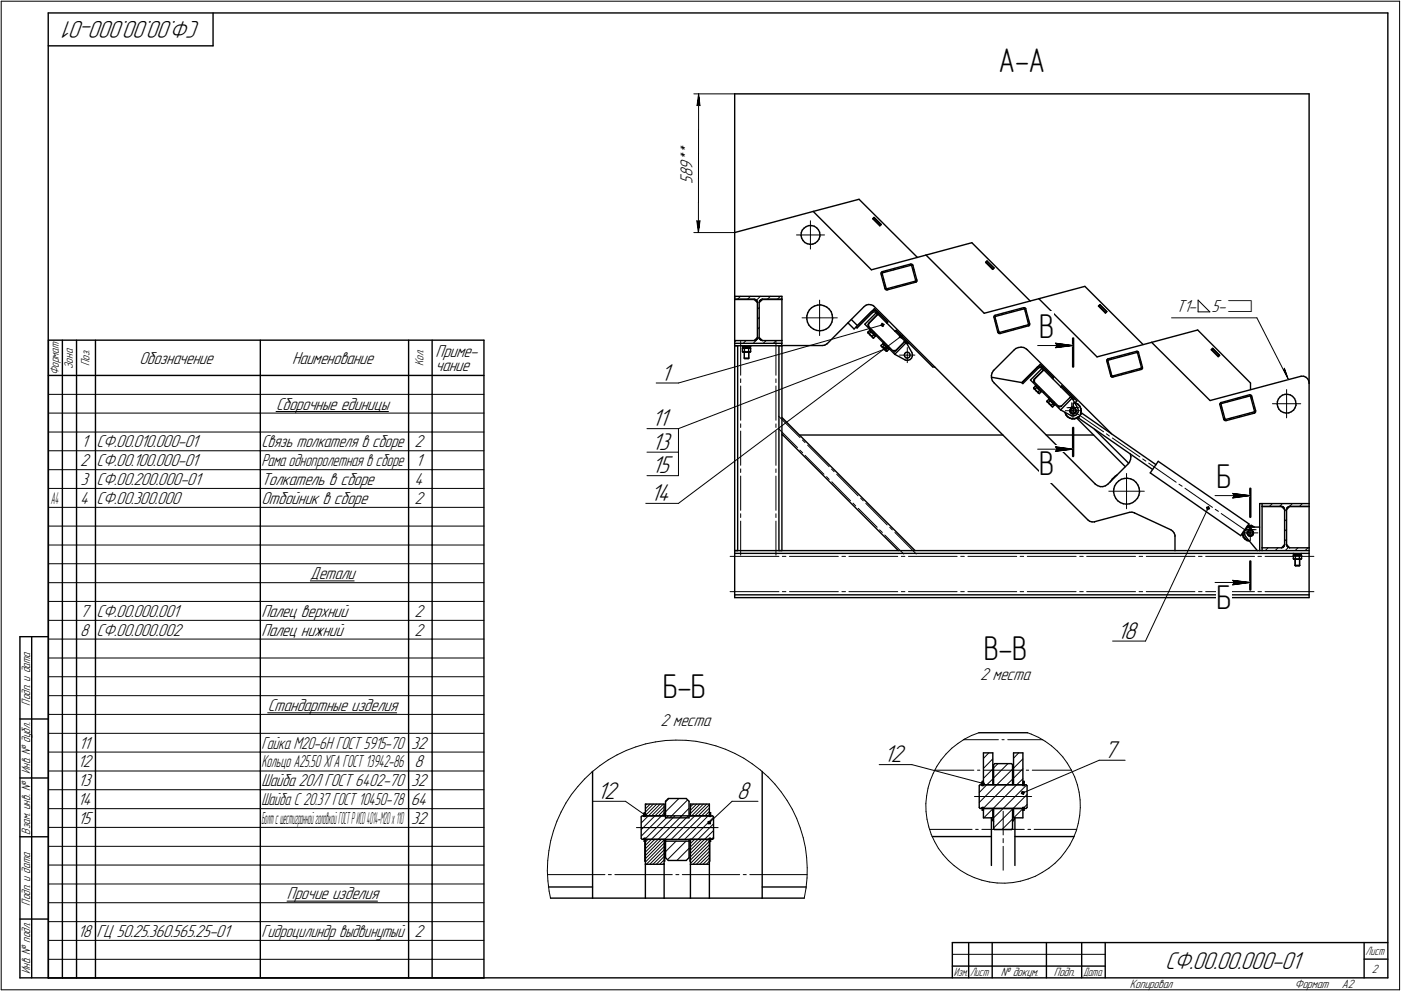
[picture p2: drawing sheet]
<svg xmlns="http://www.w3.org/2000/svg" width="595mm" height="421mm" viewBox="0 0 595 421" stroke-linecap="round" stroke-linejoin="round" font-family="sans-serif">
<defs><g id="words">
<g font-size="14.6">
<text x="424.2" y="30.7">А-А</text>
<text x="441.4" y="143.7">В</text>
<text x="441.4" y="202">В</text>
<text x="516.7" y="207.5">Б</text>
<text x="516.7" y="258.7">Б</text>
<text x="418" y="280.3">В-В</text>
<text x="281.6" y="296.8">Б-Б</text>
</g>
<g font-size="10.9">
<text x="85.1" y="9" transform="rotate(-180 85.1 9)">СФ.00.00.000-01</text>
<text x="280.7" y="161.7">1</text>
<text x="276.8" y="181.1">11</text>
<text x="276.8" y="191.1">13</text>
<text x="276.8" y="201.1">15</text>
<text x="276.3" y="212.8">14</text>
<text x="474.6" y="271.4">18</text>
<text x="375.4" y="323.9">12</text>
<text x="469" y="322">7</text>
<text x="253.7" y="339.4">12</text>
<text x="313" y="339.4">8</text>
<text x="494.9" y="411.5">СФ.00.00.000-01</text>
</g>
<g font-size="7.8">
<text x="294.2" y="65.7" transform="rotate(-90 294.2 65.7)">*</text>
<text x="294.2" y="68.8" transform="rotate(-90 294.2 68.8)">*</text>
<text x="294.2" y="78" transform="rotate(-90 294.2 78)">5</text>
<text x="294.2" y="75.2" transform="rotate(-90 294.2 75.2)">8</text>
<text x="294.2" y="72" transform="rotate(-90 294.2 72)">9</text>
<text x="499.6" y="132.5">Т1-</text>
<text x="514.7" y="132.5">5-ì</text>
<text x="59.2" y="154.6">Обозначение</text>
<text x="124.1" y="154.6">Наименование</text>
<text x="185" y="151.6">Приме-</text>
<text x="185" y="157.5">чание</text>
<text x="117.2" y="174.1">Сборочные единицы</text>
<text x="34.6" y="190.1">1</text>
<text x="41" y="190.1">СФ.00.010.000-01</text>
<text x="176" y="190.1">2</text>
<text x="34" y="198.1">2</text>
<text x="41" y="198.1">СФ.00.100.000-01</text>
<text x="176.6" y="198.1">1</text>
<text x="34.2" y="206.1">3</text>
<text x="41" y="206.1">СФ.00.200.000-01</text>
<text x="111" y="206.1">Толкатель в сборе</text>
<text x="176" y="206.1">4</text>
<text x="34" y="214.1">4</text>
<text x="41" y="214.1">СФ.00.300.000</text>
<text x="111" y="214.1">Отбойник в сборе</text>
<text x="176" y="214.1">2</text>
<text x="131.8" y="246.1">Детали</text>
<text x="34" y="262.1">7</text>
<text x="41" y="262.1">СФ.00.000.001</text>
<text x="111" y="262.1">Палец верхний</text>
<text x="176" y="262.1">2</text>
<text x="34" y="270.1">8</text>
<text x="41" y="270.1">СФ.00.000.002</text>
<text x="111" y="270.1">Палец нижний</text>
<text x="176" y="270.1">2</text>
<text x="416.3" y="288.8">2 места</text>
<text x="113.7" y="302.1">Стандартные изделия</text>
<text x="280.6" y="308.6">2 места</text>
<text x="33.5" y="318.1">11</text>
<text x="174.7" y="318.1">32</text>
<text x="33.1" y="326.1">12</text>
<text x="176" y="326.1">8</text>
<text x="33.2" y="334.1">13</text>
<text x="174.7" y="334.1">32</text>
<text x="33.1" y="342.1">14</text>
<text x="174.5" y="342.1">64</text>
<text x="33.2" y="350.1">15</text>
<text x="174.7" y="350.1">32</text>
<text x="121.9" y="382.1">Прочие изделия</text>
<text x="33.1" y="398.1">18</text>
<text x="41" y="398.1">ГЦ 50.25.360.565.25-01</text>
<text x="176" y="398.1">2</text>
</g>
<g font-size="7.7">
<text x="111" y="190.1">Связь толкателя в сборе</text>
<text x="111" y="334.1">Шайба 20Л ГОСТ 6402-70</text>
<text x="111" y="398.1">Гидроцилиндр выдвинутый</text>
</g>
<g font-size="7.6">
<text x="111" y="198.1">Рама однопролетная в сборе</text>
<text x="111" y="318.1">Гайка М20-6H ГОСТ 5915-70</text>
<text x="111" y="342.1">Шайба C 20.37 ГОСТ 10450-78</text>
</g>
<text font-size="7.5" x="111" y="326.1">Кольцо A25.50 ХГА ГОСТ 13942-86</text>
<g font-size="7.4">
<text x="21.5" y="214.1">A4</text>
<text x="111" y="350.1">Б</text>
<text x="112.3" y="350.1">олтсшестиграннойголовкойГОСТРИСО4014-М20x110</text>
</g>
<g font-size="5.4">
<text x="38" y="155.4" transform="rotate(-90 38 155.4)">Поз.</text>
<text x="180" y="155.5" transform="rotate(-90 180 155.5)">Кол.</text>
<text x="25" y="159.5" transform="rotate(-90 25 159.5)">Формат</text>
<text x="31" y="156.7" transform="rotate(-90 31 156.7)">Зона</text>
<text x="12.8" y="299.7" transform="rotate(-90 12.8 299.7)">Подп. и дата</text>
<text x="12.8" y="328.8" transform="rotate(-90 12.8 328.8)">Инв. № дубл.</text>
<text x="12.8" y="354.6" transform="rotate(-90 12.8 354.6)">Взам. инв. №</text>
<text x="12.8" y="384.7" transform="rotate(-90 12.8 384.7)">Подп. и дата</text>
<text x="12.8" y="413.8" transform="rotate(-90 12.8 413.8)">Инв. № подл.</text>
<text x="582.8" y="413.3">2</text>
<text x="425.2" y="414.8">№ докум.</text>
<text x="447.6" y="414.8">Подп.</text>
<text x="480" y="419.8">Копировал</text>
<text x="550" y="419.8">Формат</text>
<text x="570" y="419.8">A2</text>
</g>
<g font-size="5.3">
<text x="580.1" y="405.8">Лист</text>
<text x="405.1" y="414.8">Изм.</text>
<text x="412.1" y="414.8">Лист</text>
<text x="460.1" y="414.8">Дата</text>
</g>
</g></defs>
<g fill="none" stroke="#000" stroke-width=".59">
<path d="M20.5 5.5v410zM20.5 5.5h569zM20.5 19.5h70zM90.5 5.5v14zM589.5 5.5v410zM312.1 39.9v58.9zM312.1 39.9h244zM556.1 39.9v122.9zM312.1 98.8v28zM312.1 98.8l33.3-9zM340.4 98.9l-.1 1.2zM340.8 97.8l-.4 1.1z"/>
<path d="M341.5 96.9l1-.6zM341.5 96.9l-.7 .9zM342.5 96.3l1.1-.5zM343.6 95.8h1.2zM344.8 95.8l1.1 .3zM345.4 89.8l24.8 24.8zM345.4 89.8l19.5-5.1zM345.9 96.1l1 .7zM346.9 96.8l.7 .8zM347.6 97.6l.5 1zM348.1 98.6l.2 1.2zM348.3 99.8l-.1 .7z"/>
<path d="M364.9 84.7l24.8 24.7zM370.8 93l2.9 2.9zM370.9 92.9h.1M370.9 92.9l2.9 2.9zM371.3 92.4l3 3zM371.3 92.4l-.5 .6zM371.3 92.5l2.9 2.8zM371.3 92.5l-.4 .4zM373.7 95.9l.6-.5zM373.8 95.8h.1M373.8 95.8l.4-.5zM340.3 100.1l.2 1.1z"/>
<path d="M340.5 101.2l.6 1zM341.1 102.2l.8 .8zM341.9 103l1 .5zM342.9 103.5l1.2 .3zM344.1 103.8l1.2-.1zM345.3 103.7l1-.4zM346.3 103.3l.9-.8zM347.9 101.6l-.7 .9zM348.2 100.5l-.3 1.1zM370.2 114.6l23.2-6.2zM374.2 116.3l1.7 6.3zM374.3 115.8l-.1 .5z"/>
<path d="M374.3 115.8l.3-.3zM374.6 115.5h.1M374.7 116.2l1.7 6.3zM374.7 116.2h.1M374.7 116.1l.2-.2zM374.8 115.4l12-3.2zM374.9 115.9l12.1-3.2zM386.8 112.2l.5 .1zM387 112.7h.1M387.2 112.7h.1M387.3 112.9l1.7 6.2zM387.3 112.3l.4 .3z"/>
<path d="M387.7 112.6h.1M387.8 112.7l1.7 6.3zM388.8 119.5l.2-.2zM389 119.1h.1M389.1 119.9h.1M389.5 119v.5zM389.5 119.5l-.4 .4zM393.4 108.4l24.7 24.7zM393.4 108.4l19.4-5.3zM412.8 103.1l24.8 24.8zM418.7 111.5l.6-.6zM418.7 111.5l2.9 3z"/>
<path d="M418.8 111.4h.1M418.8 111.4l2.9 2.8zM419.3 111l2.8 2.8zM419.3 111l-.5 .4zM419.3 110.9l2.9 3zM421.6 114.5l.6-.6zM421.8 114.3h.1M421.7 114.2l.4-.4zM312.1 127.3h.1M312.1 127.3v17.4zM312.1 127.3h8.3zM312.1 125.9v1.2z"/>
<path d="M312.1 127.1h8.3zM312.1 125.9h20zM320.4 127.3l1.3 1.2zM320.4 127.1l.7 .2zM321.1 127.3l.5 .5zM321.6 127.8l.1 .6zM321.7 128.4h.1M321.7 128.4v15zM322.5 128.5l1.3-1.2zM322.5 128.4v15zM322.7 127.8l-.2 .6zM322.7 127.8l.5-.5z"/>
<path d="M323.2 127.3l.6-.2zM323.8 127.1h.1M323.8 127.3h8.3zM323.8 127.1h8.3zM332.1 127.1h.1M332.1 127.3v17.4zM332.1 125.9v1.2zM342.7 134.2v1.4zM342.7 135.6l.3 1.2zM343 136.8l.6 1.3zM343.2 132.8l-.5 1.4zM343.6 138.1l.9 1z"/>
<path d="M343.8 131.7l-.6 1.1zM344.5 139.1l1.1 .8zM344.8 130.7l1.1-.7zM344.8 130.7l-1 1zM345.6 139.9l1.3 .5zM345.9 130l1.4-.4zM347.3 129.6l1.4-.1zM348.7 129.5l1.2 .4zM349.9 129.9l1.3 .6zM350.9 139.9l1.1-.8zM351.2 130.5l1 .8zM352.2 131.3l.9 1.1z"/>
<path d="M352.8 138l-.8 1.1zM353.1 132.4l.4 1.3zM353.4 136.8l-.6 1.2zM353.5 133.7l.2 1.3zM353.7 135.5l-.3 1.3zM353.7 135v.5zM360.2 137.2l2.6 2.6zM361.6 135.7l2.6 2.6zM362.8 139.8l1.4-1.5zM363.6 138.9l.5 .5zM364.1 139.4l6.5-6.6zM364.2 138.3l6-5.9z"/>
<path d="M364.2 138.3l7.2-7.2zM367.1 130.2l-15.6 15.8zM367.1 130.2l.9-.6zM367.4 137.8l12.7 12.7zM368 129.6l.9-.2zM368.7 137.9l.1 .5zM368.8 138.4l.2 .3zM368.9 129.4l1 .1zM369 137.4l-.3 .5zM369 138.7l10.1 10.2zM369 137.5v1.2zM369.9 129.5l.9 .3z"/>
<path d="M370.2 132.4l.4-.2zM370.6 132.2l.7-.3zM370.6 132.8l.6-.3zM370.8 129.8l.5 .4zM371.2 132.5h.6zM371.3 131.9l.7 .1zM371.3 130.2l90.8 90.7zM371.4 131.1l5.7 5.7zM371.8 132.5l.5 .3zM372 132l.7 .4zM372.3 132.8l.2 .3zM372.3 132.8l-4.9 5z"/>
<path d="M372.5 133.1l.2 .3zM372.5 133.8l-3.5 3.6zM372.5 133.1l.5 .4zM372.7 133.4l-.2 .4zM372.7 132.4l4.3 4.3zM373 133.5l-4 4zM373 133.5l11.4 11.4zM376 122.8h.1M376 122.8l.3 .3zM376.3 123.1l.6 .1zM376.5 122.7h.1M376.5 122.7h.3z"/>
<path d="M376.8 122.7l12-3.2zM376.9 123.2l12.1-3.3zM377 136.7l-.4 .5zM377.1 136.8l-.4 .4zM418.1 133.1l23.2-6.2zM422.2 134.4v.5zM422.2 134.4l.4-.4zM422.2 134.9l1.6 6.2zM422.6 134h.1M422.7 134.8l1.6 6.3zM422.7 133.9l12.1-3.2zM422.7 134.5v.3z"/>
<path d="M422.7 134.5h.1M422.8 134.5l12.1-3.3zM434.8 130.7h.5zM434.9 131.2h.1M435.1 131.2l.2 .2zM435.3 131.4l1.6 6.3zM435.3 130.7l.4 .4zM435.7 131.1h.1M435.7 131.2l1.7 6.3zM437 138.4h.1M436.9 137.7h.1M436.9 137.8l-.2 .2z"/>
<path d="M437.4 137.5v.5zM437.4 138l-.4 .4zM441.3 126.9l24.7 24.7zM441.3 126.9l19.5-5.2zM460.8 121.7l24.8 24.7zM466.6 130l3 3zM466.9 130h.1M466.9 130l2.7 2.8zM467.2 129.5l-.6 .5zM467.2 129.5l3 2.9zM467.3 129.5l2.8 2.8zM467.3 129.5l-.4 .5z"/>
<path d="M469.7 132.8h.1M469.6 132.8l.5-.5zM470.2 132.4l-.6 .6zM20.6 144.5v271zM20.6 144.5h185zM20.6 159.5h185zM26.5 159.5v8.1zM26.5 144.5v15zM32.5 159.5v8.1zM32.5 144.5v15zM40.6 159.5v8.1zM40.6 144.5v15z"/>
<path d="M110.6 159.5v8.1zM110.6 144.5v15zM173.6 159.5v8.1zM173.6 144.5v15zM183.6 159.5v8.1zM183.6 144.5v15zM205.6 144.5v271zM312.1 145.9v1zM312.1 146.9h20zM312.1 146.9v87zM312.1 146.9h1.3zM312.1 144.7h8.3z"/>
<path d="M312.1 144.7v1.2zM312.1 145.9h20zM313.4 146.9v87zM315.4 147.2h1.7zM315.4 147.2v.2zM315.4 147.4h1.7zM315.4 148v1.4zM315.4 149.4l.2 .1zM315.4 149.4l.3 .2zM315.4 148l.3-.2zM315.4 148l.2-.1zM315.6 147.4v.4z"/>
<path d="M315.6 147.8h1.5zM315.6 149.5h.4zM315.6 147.9h.4zM315.7 149.6h2.8zM316 149.5l.2-.1zM316 147.9l.2 .1zM316.1 146.9v.3zM316.1 149.6v2.5zM316.1 152.1h2zM316.1 152.1l.3 .3zM316.2 148v1.4zM316.2 149.4l.6 .1z"/>
<path d="M316.2 148l.6-.1zM316.4 152.4h1.4zM316.8 149.5h.6zM316.8 147.9h.6zM316.9 147.4l.2 .4zM317.1 147.2h1.8zM317.1 147.4h1.8zM317.1 147.8h.2zM317.2 147.4l.1 .4zM317.3 147.8h1.4zM317.4 149.5l.6-.1zM317.4 147.9l.6 .1z"/>
<path d="M318 148v1.4zM318 149.4l.3 .1zM318 148l.3-.1zM318.1 146.9v.3zM318.1 149.6v2.5zM318.1 152.1l-.3 .3zM318.3 149.5h.3zM318.3 147.9h.3zM318.5 149.6l.4-.2zM318.5 147.8l.4 .2zM318.6 149.5l.3-.1zM318.6 147.9l.3 .1z"/>
<path d="M318.7 147.4v.4zM318.9 147.2v.2zM318.9 148v1.4zM320.4 144.7l1.3-1.3zM320.5 144.7h.1M320.5 144.7l.6-.2zM321.6 144l-.5 .5zM321.7 143.4l-.1 .6zM322.5 143.4l1.3 1.3zM322.5 143.4l.2 .7zM322.7 144.1l.5 .4zM323.2 144.5l.6 .2z"/>
<path d="M323.8 144.7h8.3zM330.9 146.9v87zM330.9 146.9h1.2zM332.1 146.8h17.2zM332.1 145.9v.9zM332.1 146.9h.1M332.1 146.9v87zM332.1 144.7v1.2zM346.9 140.4l1.3 .1zM348.2 140.5l1.4-.1zM349.3 146.8l1.1-.2zM349.6 140.4l1.3-.5z"/>
<path d="M350.4 146.6l.8-.5zM351.2 146.1l.3-.1zM368.6 141.1h.1M368.6 141.1l.1 .3zM368.7 141.2h.1M368.7 141.4h.1M368.8 141.4h.1M368.9 141.5l.8 .9zM368.9 141.5h.1M368.9 141.6h.1M369.1 141.6h.1M369.1 141.7h.1"/>
<path d="M369.2 141.7l.2 .3zM369.4 140.4l-.8 .7zM369.4 140.4l.3 .3zM369.4 142l.2 .2zM369.5 140.4l1.2 1.2zM369.6 140.5h.1M369.6 142.2l.1 .2zM369.7 140.7l.3 .3zM369.7 140.1l-.2 .3zM369.7 142.4l1 .9zM369.7 142.4l.3 .2zM370 141l-.8 .7z"/>
<path d="M370 141l.6 .6zM370 142.6l.2 .2zM370.2 142.8l.3 .1zM370.5 142.9h.1M370.5 143.1h.1M370.6 143.3h.1M370.6 141.6l.6 .6zM370.7 143.3l.1 .2zM370.7 143.3h.1M370.7 141.6l1.2 1.1zM370.8 143.4h.1M370.8 143.5l.3 .1z"/>
<path d="M371 143.5h.1M371.2 142.2l-.7 .7zM371.2 142.2l.3 .3zM371.5 142.5l.4 .3zM371.7 142.6h.1M371.9 142.8l-.8 .8zM372.1 142.5l-.2 .2zM374.3 146.7l.8-.7zM374.3 146.7h.1M374.3 146.7l.1 .3zM374.4 146.9h.1M374.4 147.1h.1"/>
<path d="M374.4 147h.1M374.5 147.2l.9 .9zM374.5 147.2h.1M374.6 147.2h.1M374.6 147.3h.1M374.8 147.3h.1M374.9 147.4l.2 .3zM375.1 146l.2 .3zM375.1 147.7l.1 .1zM375.2 146l1.1 1.2zM375.2 146.1h.1M375.2 147.8l.2 .3z"/>
<path d="M375.3 146.3l.4 .3zM375.3 145.8l-.1 .2zM375.4 148.1l.9 .9zM375.4 148.1l.3 .2zM375.7 146.6l-.8 .8zM375.7 146.6l.6 .6zM375.7 148.3l.2 .1zM375.9 148.4l.3 .2zM376.2 148.6h.1M376.2 148.8h.1M376.3 148.8h.1M376.3 147.2l.6 .6z"/>
<path d="M376.3 149h.1M376.3 147.2l1.2 1.2zM376.4 149h.1M376.5 149.1h.1M376.5 149.1l.3 .1zM376.7 149.2h.1M376.8 149.2l.7-.7zM376.9 147.8l-.7 .8zM376.9 147.8l.3 .4zM377.2 148.2l.3 .3zM377.4 148.3h.1M377.7 148.2l-.2 .2z"/>
<path d="M379.1 148.9l.5 .3zM379.2 148.9h1.2zM379.6 149.2l.6-.1zM380.1 150.5l4.2 2.3zM380.2 149.1l.3-.2zM380.2 140.8l.5-.4zM380.7 140.4l5.3 5.3zM380.7 140.4l15.5 15.5zM384 145.3l-3.5 3.6zM384 145.3l.4-.2zM384 145.3l.4-.4zM384.1 150.9l.2 .6z"/>
<path d="M384.3 150.2l-.2 .7zM384.3 151.5l.4 .5zM384.3 152.8l.5 .3zM384.4 145.1l.3 .2zM384.4 144.9l.3 .4zM384.7 145.3l.3 .2zM384.7 149.8l.7-.2zM384.7 149.8l-.4 .4zM384.7 152l.6 .1zM384.8 153.1h.9zM385 145.5l-4.9 5zM385 145.5l2.3 4.3z"/>
<path d="M385 145.5l.6 .6zM385.3 152.1l.7-.1zM385.4 149.6l.6 .2zM385.6 146.1l.4-.4zM385.7 153.1l.8-.3zM386 149.8l.4 .5zM386 152l.4-.4zM386.4 150.3l.2 .6zM386.5 152.8l.7-.6zM386.6 150.9l-.2 .7zM387.3 149.8l.3 .8zM387.5 151.5l-.3 .7z"/>
<path d="M387.6 150.6l-.1 .9zM396.2 155.9l1 .1zM421.1 159.6l.1 1.2zM421.4 158.5l-.3 1.1zM422 157.5l-.6 1zM422 157.5l.1-.2zM422.1 157.3l8.5-8.5zM423.9 141.3h.1M423.9 141.3l.4 .3zM424.3 141.6l.5 .1zM424.3 141.1l.2 .1zM424.7 141.2h.1"/>
<path d="M424.7 141.2l12-3.2zM424.8 141.7l12.1-3.3zM430.6 148.8l.9-.7zM431.5 148.1l1.1-.4zM432.6 147.7l1.1-.2zM433.7 147.5l1.2 .2zM434.9 147.7l1 .6zM435.9 148.3l.5 .3zM436.4 148.6l35.8 35.7zM440.6 156l.3-.2zM440.6 156l-6.5 6.6zM440.9 155.8l.8-.3z"/>
<path d="M441 156.5l.5-.4zM441.5 156.1l.7 .1zM441.7 155.5l.8 .1zM441.9 154.8l5.6 5.6zM441.9 154.8l-7.8 7.8zM442.2 156.2l.5 .3zM442.5 155.6l.6 .4zM442.7 156.5l.3 .2zM442.7 156.5l-5 5zM443 156.7l.1 .4zM443 156.7l.4 .4zM443.1 157.1l-.1 .4z"/>
<path d="M443.1 156l4.4 4.4zM443.4 157.1l-4 4zM443.4 157.1l11.4 11.5zM466 151.6l23.2-6.1zM470.2 152.9v.5zM470.2 152.9l.3-.3zM470.2 153.4l1.6 6.3zM470.5 152.6h.1M470.6 153.2l1.7 6.4zM470.6 153.2h.1M470.7 153.1h.1M470.7 152.5l12.1-3.2z"/>
<path d="M470.8 153l12.1-3.2zM471.8 159.9l.5 .3zM471.8 159.9h.1M472.4 159.7h.1M472.6 159.8h.1M472.6 159.8l12.1-3.3zM482.8 149.3h.4zM482.9 149.8h.1M483 149.8l.2 .1zM483.2 149.3l.4 .3zM483.2 149.9l1.7 6.3zM483.6 149.8l1.7 6.2z"/>
<path d="M483.6 149.6h.1M484.8 156.4h.1M485 156.9h.1M484.9 156.2h.1M485.3 156v.5zM485.3 156.5l-.3 .4zM489.2 145.5l24.8 24.7zM489.2 145.5l19.6-5.3zM508.8 140.2l22.4 22.5zM514.5 148.6l3 3zM514.8 148.5h.1M514.8 148.5l2.8 2.8z"/>
<path d="M515.1 148l-.6 .6zM515.1 148l3 3zM515.2 148.1l2.8 2.8zM515.2 148.1l-.4 .4zM517.5 151.6l.6-.6zM517.7 151.4h.1M517.6 151.3l.4-.4zM552.4 159.9h.4zM552.8 159.9h1zM553.8 159.9l.9 .4zM26.5 167.6v7.9zM26.5 175.5v8.1z"/>
<path d="M32.5 167.6v7.9zM32.5 175.5v8.1zM40.6 167.6v7.9zM40.6 175.5v8.1zM110.6 167.6v7.9zM110.6 175.5v8.1zM173.6 167.6v7.9zM173.6 175.5v8.1zM183.6 167.6v7.9zM183.6 175.5v8.1zM332.1 177.4l56.6 56.5zM421.1 160.3l13 2.3z"/>
<path d="M421.2 160.8l.4 1zM421.6 161.8l.7 .9zM422.3 162.7l42.8 42.8zM434.1 162.6l.4 .4zM434.5 163l6.5-6.5zM437.7 161.5l12.8 12.7zM439.1 164.8h.1M439.1 164.9h.1M439.1 164.8l.1 .2zM439.1 161.5l.1 .6zM439.2 165h.1M439.2 162.1l.1 .2z"/>
<path d="M439.3 165.1l.9 .9zM439.3 165.1h.1M439.3 165.2h.1M439.3 161l-.2 .5zM439.3 161l3.7-3.5zM439.3 162.3l10.3 10.3zM439.4 161.1v1.3zM439.4 165.3h.1M439.6 165.4h.1M439.7 165.4l.7-.8zM439.7 165.4l.1 .2zM439.8 164l1.3 1.2z"/>
<path d="M439.8 164l-.7 .8zM439.8 164l.3 .3zM439.8 165.6l.2 .3zM440 164.1h.1M440 165.9l.2 .1zM440.1 163.7l-.3 .3zM440.1 164.3l.3 .3zM440.2 166l.9 1zM440.2 166l.2 .3zM440.4 164.6l.6 .7zM440.4 166.3l.3 .2zM440.7 166.5h.2z"/>
<path d="M440.9 166.5l.7-.6zM440.9 166.5h.1M440.9 166.7h.1M441 166.9h.1M441 165.3l.6 .6zM441.1 165.2l1.2 1.2zM441.1 167l.2 .1zM441.1 167h.1M441.2 167h.1M441.3 167.1h.1M441.3 167.1l.2 .1zM441.5 167.1h.1"/>
<path d="M441.6 165.9l.4 .2zM442 166.1l.2 .4zM442.1 166.2h.1M442.2 166.5l-.7 .7zM442.5 166.2l-.2 .2zM444.8 170.4h.1M444.8 170.5h.1M444.8 170.4v.3zM444.8 170.7h.1M444.9 170.8l1 .9zM444.9 170.8h.1M445 170.9h.1"/>
<path d="M445.1 170.9h.1M445.3 170.9h.1M445.3 171l.2 .3zM445.4 169.7l-.6 .7zM445.4 169.7l.4 .3zM445.5 169.6l.3-.2zM445.5 169.6l1.3 1.3zM445.5 171.3l.2 .2zM445.7 169.8h.1M445.7 171.5l.2 .2zM445.8 170l.3 .3zM445.9 171.7l.9 .9z"/>
<path d="M445.9 171.7l.2 .2zM446.1 170.3l-.8 .7zM446.1 170.3l.6 .6zM446.1 171.9l.2 .1zM446.3 172l.2 .2zM446.5 172.2l.8-.7zM446.5 172.2h.1M446.6 172.4h.1M446.7 172.6h.1M446.7 170.9l.6 .6zM446.8 170.9l1.2 1.1zM446.8 172.6l.2 .2z"/>
<path d="M446.8 172.6h.1M447 172.7h.1M447 172.8h.2zM447.1 172.8h.1M447.3 171.5l.3 .3zM447.5 160.4l-.5 .4zM447.5 160.4l-.4 .5zM447.6 171.8l.3 .3zM447.8 171.9h.1M447.9 172.1l-.7 .7zM448.1 171.8l-.1 .2zM449.6 172.6h1.2z"/>
<path d="M449.6 172.6l.5 .2zM450.1 172.8l.5-.1zM450.5 174.2l4.2 2.2zM450.6 172.7l.2-.1zM450.6 164.4l.4-.4zM451 164l6.5 6.3zM451.1 164l5.3 5.3zM451.1 164l-.4 .5zM452.4 175.2l.3 1zM452.5 175.3l.4 1zM452.7 176.2l.7 .8zM452.9 176.3l.7 .7z"/>
<path d="M453.4 177l.9 .6zM453.6 177l.9 .6zM454.3 177.6l1 .4zM454.4 174.8l.3 .5zM454.5 177.6l1 .3zM454.5 168.9l.3-.3zM454.5 168.9l-3.7 3.7zM454.5 168.9l.3-.1zM454.6 174.5l.1 .6zM454.6 174.1l-.2 .7zM454.7 174.7l.2 .6zM454.7 175.3l.5 .5z"/>
<path d="M454.7 176.4l.6 .3zM454.7 174.1v.6zM454.7 173.9l-.1 .6zM454.7 175.1l.5 .5zM454.8 168.8l.4 .1zM454.8 168.6l.4 .3zM454.9 175.3l.5 .3zM455 173.6l-.4 .5zM455.1 173.2h.1M455.1 173.1h.1M455.1 173.3l-.1 .3zM455.1 173.3h.1"/>
<path d="M455.2 173.6l.6-.2zM455.2 173.6l-.5 .5zM455.2 173.4l.6-.2zM455.2 173.4l-.5 .5zM455.2 175.6l.6 .2zM455.2 168.9l.2 .3zM455.2 175.8l.6 .1zM455.3 173.1h.1M455.2 173.1h.1M455.2 173.2h.1M455.3 176.7h.8zM455.3 173h.1"/>
<path d="M455.3 173.2h.1M455.3 173.3h.1M455.3 178h1.1zM455.4 169.2l2.4 4.2zM455.4 175.6h.6zM455.4 169.2l-4.9 5zM455.4 169.2l.6 .6zM455.4 173h.1M455.5 177.9l1.1-.1zM455.5 173.1h.1M455.8 173.4l.6 .1zM455.8 173.2l.6 .2z"/>
<path d="M455.8 175.8l.6-.2zM455.8 173.2h.1M455.8 175.9l.7-.1zM456 172.9h.1M455.8 173h.1M455.9 173.1h.1M456 175.6l.5-.3zM456 169.8l.4-.5zM456.2 173h.1M456.1 173.1h.1M456 173h.1M456.1 176.7l.8-.3z"/>
<path d="M456 173.2h.1M456.3 173.1h.1M456.3 173.2l.1 .2zM456.3 173.2h.1M456.4 173.5l.4 .4zM456.4 171.1l.7 .2zM456.4 178l1.1-.4zM456.4 173.4l.5 .5zM456.4 175.6l.5-.4zM456.6 173.5h.1M456.5 171.2l.4 .1zM456.6 177.8l.9-.4z"/>
<path d="M456.6 173.5l.4 .5zM456.6 171.1l.9-.8zM456.8 173.9l.1 .6zM456.9 174.8l-.4 .5zM456.9 173.9l.1 .6zM456.9 171.3l1 .6zM456.9 174.5v.3zM456.9 175.3l-.4 .5zM457 174.5l-.1 .7zM457 174l.2 .7zM457.1 171.3l.9 .5zM457.2 174.7l-.3 .6z"/>
<path d="M457.4 177.6l20.6 20.7zM457.5 177.6l.6-.5zM457.5 175.9l-.6 .5zM457.5 177.4l.5-.4zM457.8 173.4l.2 .8zM457.9 171.9l.7 .7zM458 175.1l-.5 .8zM458 174.2v.9zM458 177.5l31.6 22zM458 177l.3 .2zM458 171.8l.7 .8zM458.3 177.2l-.3 .3z"/>
<path d="M458.6 172.6l.5 1zM458.7 176.5l-.4 .7zM458.7 172.6l.4 1.1zM459 175.7l.2 .2zM459.1 173.6l.1 1.1zM459.1 175.9l-.4 .6zM459.1 175.9h.1M459.1 173.7l.2 1zM459.2 174.7l-.2 1zM459.3 174.7l-.2 1.1zM459.5 175.5l31.6 21.9zM459.5 175.5l-.3 .4z"/>
<path d="M472.3 160.2h.5zM472.8 160.2l12-3.2zM514 170.2l38.4-10.3zM518.2 171.9l1.7 6.3zM518.2 171.4v.5zM518.6 171l-.4 .4zM518.6 171h.1M518.7 171.8h.1M518.7 171.6l.1-.2zM518.7 171.8l1.7 6.3zM518.8 171l12-3.3zM518.8 171.4l12.1-3.2z"/>
<path d="M519.9 178.3h.1M519.9 178.3l.4 .3zM520.3 178.6l.5 .1zM520.4 178.2h.1M520.6 178.2h.1M520.6 178.2l12.1-3.2zM520.8 178.7l12.1-3.2zM530.8 167.7l.5 .1zM530.9 168.2h.1M531.1 168.2h.1M531.2 162.7v2.8zM531.2 168.4l1.7 6.3z"/>
<path d="M531.3 167.8l.3 .3zM531.6 168.1h.1M531.7 168.3l1.7 6.3zM532.9 174.7h.1M532.9 174.8l-.2 .2zM533 175.4l.3-.3zM533 175.4h.1M533.4 174.6l-.1 .5zM542.5 171.8l.3 1.1zM542.6 170.6l-.1 1.2zM542.8 172.9l.5 1zM543.1 169.5l-.5 1.1z"/>
<path d="M543.3 173.9l.9 .9zM543.8 168.6l.9-.7zM543.8 168.6l-.7 .9zM544.2 174.8l1 .5zM544.7 167.9l1.1-.3zM545.2 175.3l1.2 .2zM545.8 167.6h1.2zM546.4 175.5l1.1-.1zM547 167.6l1.1 .2zM547.5 175.4l1.1-.5zM548.1 167.8l1 .6zM548.6 174.9l.9-.7z"/>
<path d="M549.1 168.4l.8 .9zM549.9 169.3l.4 1zM550.1 173.3l-.6 .9zM550.3 170.3l.2 1.2zM550.5 172.2l-.4 1.1zM550.5 171.5v.7zM554.7 160.3l.8 .7zM555.5 161l.4 .8zM555.9 161.8l.2 1zM556.1 162.8v51.2zM26.5 183.6v7.9zM26.5 191.5v8.1z"/>
<path d="M26.5 199.6v7.9zM32.5 183.6v7.9zM32.5 191.5v8.1zM32.5 199.6v7.9zM40.6 183.6v7.9zM40.6 191.5v8.1zM40.6 199.6v7.9zM110.6 183.6v7.9zM110.6 191.5v8.1zM110.6 199.6v7.9zM173.6 183.6v7.9zM173.6 191.5v8.1z"/>
<path d="M173.6 199.6v7.9zM183.6 183.6v7.9zM183.6 191.5v8.1zM183.6 199.6v7.9zM332.1 184.8h.5zM332.1 184.4l49.5 49.5zM339.6 184.8h86.4zM444.4 184.8h20.2zM464.9 182.4l14.6 14.4zM479 197.3l-8.4 8.4zM479.8 196.3l-.8 1zM480.1 192.9l.3 1.2z"/>
<path d="M480.2 195.2l-.4 1.1zM480.4 194.1l-.2 1.1zM490.3 198.5l-1.7 2.4zM492 196l38.5 26.6zM492 196l-1.7 2.5zM26.5 207.5v8.1zM26.5 215.6v7.9zM32.5 207.5v8.1zM32.5 215.6v7.9zM40.6 207.5v8.1zM40.6 215.6v7.9zM110.6 207.5v8.1z"/>
<path d="M110.6 215.6v7.9zM173.6 207.5v8.1zM173.6 215.6v7.9zM183.6 207.5v8.1zM183.6 215.6v7.9zM465.1 205.5l.2 .2zM465.3 205.7l1 .6zM466.3 206.3l1.1 .5zM467.4 206.8h1.1zM468.5 206.8l1.1-.4zM469.6 206.4l1-.7zM472.5 203.5l-.9 1.3z"/>
<path d="M472.5 203.5l1.2-1.1zM473 209.1l.4 1.4zM473.1 207.8l-.1 1.3zM473.4 210.5l.6 1.3zM473.5 206.5l-.4 1.3zM473.7 202.4l.9-.7zM474 211.8l.8 1zM474.2 205.3l-.7 1.2zM474.8 212.8l1.1 .7zM475.1 204.4l1.2-.8zM475.1 204.4l-.9 .9zM475.9 213.5l1.3 .5z"/>
<path d="M476.3 203.6l1.3-.3zM477.2 214l1.3 .2zM477.6 203.3l1.4-.1zM478.5 214.2l1.4-.2zM479 203.2l1.3 .3zM479.8 217.7l1-.1zM479.9 214l1.3-.5zM480.3 203.5l1.3 .5zM480.8 217.6l1 .2zM481.2 213.5l1.1-.8zM481.6 204l1 1zM481.8 217.8h.1"/>
<path d="M481.9 217.9l15.5 7.2zM482.6 205l.8 1.1zM483.2 211.7l-.9 1zM483.4 206.1l.5 1.2zM483.8 210.4l-.6 1.3zM483.9 207.3l.1 1.4zM484 209.1l-.2 1.3zM484 208.7v.4zM488.6 200.9l38.4 26.7zM535.1 214h1zM535.1 214v19.9zM536.1 215.1v17.6z"/>
<path d="M536.1 215.2h8.3zM536.1 214v1.1zM536.1 214h20zM536.1 215.1h8.3zM544.4 215.2l1.3 1.3zM544.5 215.1h.1M544.5 215.1l.6 .2zM545.1 215.3l.4 .5zM545.5 215.8l.2 .6zM545.7 216.4v15zM546.5 216.4v15zM546.7 215.7l.5-.4z"/>
<path d="M546.7 215.7l-.2 .7zM547.2 215.3l.6-.2zM547.8 215.2h8.3zM547.8 215.2l-1.3 1.3zM547.8 215.1h8.3zM556.1 215.2v17.5zM556.1 214v1.1zM26.5 223.5v8.1zM26.5 231.6v7.9zM26.5 239.5v8.1zM32.5 223.5v8.1zM32.5 231.6v7.9z"/>
<path d="M32.5 239.5v8.1zM40.6 223.5v8.1zM40.6 231.6v7.9zM40.6 239.5v8.1zM110.6 223.5v8.1zM110.6 231.6v7.9zM110.6 239.5v8.1zM173.6 223.5v8.1zM173.6 231.6v7.9zM173.6 239.5v8.1zM183.6 223.5v8.1zM183.6 231.6v7.9z"/>
<path d="M183.6 239.5v8.1zM312.1 233.9h1.3zM312.1 233.9h187zM312.1 233.9v1.2zM312.1 235.1h244zM312.1 236.4v15zM312.1 235.1v1.3zM330.9 233.9h1.2zM462.1 220.9l.8 .6zM462.9 221.5l1 .2zM463.9 221.7h1zM464.9 221.7h.1"/>
<path d="M465 221.7l14.8-4zM497.4 225.1l.8 .6zM498.2 225.7l.6 .8zM498.8 226.5l.3 .9zM499.1 227.8v6.1zM499.1 227.4v.4zM499.1 233.9h35zM527.7 226.7l.1 .6zM527.8 227.3l.4 1zM528 226.8l.2 1zM528.1 226.1l-.1 .7zM528.2 228.3l.6 .8z"/>
<path d="M528.2 227.8l.5 .8zM528.7 226.3v.9zM528.7 225l-1.7 2.6zM528.7 228.6l.9 .7zM528.7 227.2l.5 .8zM528.8 229.1l1 .6zM528.8 225.4l-.1 .9zM529.2 228l4.9 5.9zM529.3 224.6l-.5 .8zM529.3 224.6l.8-.5zM529.5 224l.9-.3zM529.6 229.3l.9 .3z"/>
<path d="M529.8 229.7l1 .3zM529.8 226.6l.1 .6zM529.8 226.4l.2 .6zM529.8 223.5l1.1-.1zM529.9 225.9l-.1 .7zM529.9 227.2l.5 .5zM530 226.6l.2 .6zM530 225.8l-.2 .6zM530 227l.4 .5zM530.1 226l-.1 .6zM530.1 224.1l.8-.2zM530.2 227.2l.5 .3z"/>
<path d="M530.4 225.4l-.5 .5zM530.4 225.4l.1-.2zM530.4 225.5l.6-.2zM530.4 225.5l-.3 .5zM530.4 227.5l.7 .2zM530.4 223.7h1.1zM530.4 227.7l.6 .1zM530.5 225.3l.6-.2zM530.5 225.3l-.5 .5zM530.5 222.6l-1.8 2.4zM530.5 225h.1M530.5 225.2h.1"/>
<path d="M530.7 225h.1M530.6 225h.1M530.6 225.1h.1M530.7 227.5l.7 .1zM530.7 224.9h.1M530.8 225h.1M530.7 225.1h.1M530.8 225.1h.1M530.9 223.4h1.1zM530.9 224.9h.1M530.9 223.9h.1M530.9 225h.1"/>
<path d="M531 225.3l.6 .1zM531 227.8h.7zM531.1 225.1l.6 .2zM531.1 227.7l.6-.2zM531.1 223.9h4zM531.2 225.2h.1M531.5 224.8h.1M531.3 224.9h.1M531.4 227.6l.5-.4zM531.4 225h.1M531.4 225.1h.1M531.5 225h.1"/>
<path d="M531.5 223.7l.8 .2zM531.6 224.9h.1M531.5 225.1h.1M531.6 225.4l.5 .4zM531.7 225h.1M531.7 225.3l.5 .5zM531.7 227.5l.5-.4zM531.7 227.8l.5-.5zM531.8 225.3h.1M531.7 225.1h.1M531.8 225.3l.2 .2zM532 223.4l.9 .5z"/>
<path d="M532 225.5l.4 .5zM532.1 225.8l.2 .6zM532.2 226.7l-.3 .5zM532.2 225.8l.2 .6zM532.3 226.4l-.1 .3zM532.4 226.4l-.2 .7zM532.4 226l.1 .7zM532.5 226.7l-.3 .6zM534.1 233.9h1zM535.1 233.9h1zM536.1 232.7v1.2zM536.1 233.9h20z"/>
<path d="M536.1 232.7h8.3zM544.4 232.7l.7-.1zM545.5 232.1l-.4 .5zM545.7 231.4l-1.3 1.3zM545.7 231.5l-.2 .6zM545.7 231.5h.1M546.5 231.4l1.3 1.3zM546.5 231.4l.2 .7zM546.7 232.1l.4 .4zM547.1 232.5l.7 .2zM547.8 232.7h8.3zM549.4 235.1v.4z"/>
<path d="M549.4 235.5h1.7zM549.4 236v1.4zM549.4 237.4l.3 .2zM549.4 236l.3-.2zM549.4 236l.3-.1zM549.6 235.5v.3zM549.6 235.8h1.4zM549.7 237.6h.3zM549.7 237.6h2.8zM549.7 235.9h.3zM550 237.6l.2-.2zM550 235.9l.2 .1z"/>
<path d="M550.1 237.6v2.6zM550.2 236v1.4zM550.2 237.4l.6 .2zM550.2 236l.6-.1zM550.8 237.6h.6zM550.8 235.9h.6zM550.9 235.5l.1 .3zM551 235.8h.3zM551.1 235.5h1.7zM551.2 235.5l.1 .3zM551.3 235.8h1.4zM551.4 237.6l.5-.2z"/>
<path d="M551.4 235.9l.5 .1zM551.9 236v1.4zM551.9 237.4l.4 .2zM551.9 236l.4-.1zM552.1 237.6v2.6zM552.3 237.6h.2zM552.3 235.9h.2zM552.5 237.6l.4-.2zM552.5 235.8l.4 .2zM552.5 235.9l.4 .1zM552.7 235.5v.3zM552.8 235.1v.4z"/>
<path d="M552.9 236v1.4zM556.1 232.7v1.2zM556.1 235.1v1.3zM556.1 233.9v1.2zM556.1 236.4v15zM26.5 247.6v7.9zM26.5 255.5v8.1zM32.5 247.6v7.9zM32.5 255.5v8.1zM40.6 247.6v7.9zM40.6 255.5v8.1zM110.6 247.6v7.9z"/>
<path d="M110.6 255.5v8.1zM173.6 247.6v7.9zM173.6 255.5v8.1zM183.6 247.6v7.9zM183.6 255.5v8.1zM312.1 252.7h244zM312.1 253.9h244zM312.1 251.4v1.3zM312.1 252.7v1.2zM550.1 240.2h2zM550.1 240.2l.2 .3zM550.3 240.5h1.6z"/>
<path d="M552.1 240.2l-.2 .3zM556.1 251.4v1.3zM556.1 252.7v1.2zM8.5 270.5v145zM8.5 270.5h12zM13.5 270.5v145zM26.5 263.6v7.9zM26.5 271.5v8.1zM26.5 279.6v7.9zM32.5 263.6v7.9zM32.5 271.5v8.1zM32.5 279.6v7.9z"/>
<path d="M40.6 263.6v7.9zM40.6 271.5v8.1zM40.6 279.6v7.9zM110.6 263.6v7.9zM110.6 271.5v8.1zM110.6 279.6v7.9zM173.6 263.6v7.9zM173.6 271.5v8.1zM173.6 279.6v7.9zM183.6 263.6v7.9zM183.6 271.5v8.1zM183.6 279.6v7.9z"/>
<path d="M26.5 287.5v8.1zM26.5 295.6v7.9zM32.5 287.5v8.1zM32.5 295.6v7.9zM40.6 287.5v8.1zM40.6 295.6v7.9zM110.6 287.5v8.1zM110.6 295.6v7.9zM173.6 287.5v8.1zM173.6 295.6v7.9zM183.6 287.5v8.1zM183.6 295.6v7.9z"/>
<path d="M8.5 305.5h12zM26.5 303.5v8.1zM26.5 311.6v7.9zM26.5 319.5v8.1zM32.5 303.5v8.1zM32.5 311.6v7.9zM32.5 319.5v8.1zM40.6 303.5v8.1zM40.6 311.6v7.9zM40.6 319.5v8.1zM110.6 303.5v8.1zM110.6 311.6v7.9z"/>
<path d="M110.6 319.5v8.1zM173.6 303.5v8.1zM173.6 311.6v7.9zM173.6 319.5v8.1zM183.6 303.5v8.1zM183.6 311.6v7.9zM183.6 319.5v8.1zM415.8 311.3h20.7zM417.7 319.9h4zM417.7 319.9v13.5zM421.7 319.9v13.5zM430.5 319.9h4z"/>
<path d="M430.5 319.9v13.5zM434.5 319.9v13.5zM8.5 330.5h12zM26.5 327.6v7.9zM26.5 335.5v8.1zM32.5 327.6v7.9zM32.5 335.5v8.1zM40.6 327.6v7.9zM40.6 335.5v8.1zM110.6 327.6v7.9zM110.6 335.5v8.1zM173.6 327.6v7.9z"/>
<path d="M173.6 335.5v8.1zM183.6 327.6v7.9zM183.6 335.5v8.1zM251.7 327.7v53.9zM283.9 339.3h7.6zM291.5 339.3l1.2 1.1zM323.8 327.7v53.9zM416 333.8v9.3zM416.3 333.4h.9zM416.3 333.4l-.3 .4zM417.2 333.4v.4zM417.2 333.8h.5z"/>
<path d="M417.2 333v.5zM417.2 332v1zM417.2 332h.5zM417.2 333.5v.3zM417.7 333.4h16.8zM417.7 333.4h4zM417.7 333.4v.4zM422.1 324.9l.4-.5zM422.1 333.4h8zM422.1 324.9v8.5zM422.5 324.4h7.2zM429.7 324.4l.4 .5z"/>
<path d="M430.1 324.9v8.5zM430.5 333.4h4zM434.5 333.8h.6zM434.5 332.6h.5zM434.5 332.6v.7zM434.5 333.3h.5zM434.5 332h.5zM434.5 333.4v.4zM435 332.6v.7zM435 333.5h.1M435 332v.6zM435 333.5v.3z"/>
<path d="M435.1 333.4v.4zM435.1 333.4h.8zM435.9 333.4l.4 .4zM436.3 333.8v9.3zM8.5 355.5h12zM26.5 343.6v7.9zM26.5 351.5v8.1zM26.5 359.6v7.9zM32.5 343.6v7.9zM32.5 351.5v8.1zM32.5 359.6v7.9zM40.6 343.6v7.9z"/>
<path d="M40.6 351.5v8.1zM40.6 359.6v7.9zM110.6 343.6v7.9zM110.6 351.5v8.1zM110.6 359.6v7.9zM173.6 343.6v7.9zM173.6 351.5v8.1zM173.6 359.6v7.9zM183.6 343.6v7.9zM183.6 351.5v8.1zM183.6 359.6v7.9zM272.4 356.2l.4 .4z"/>
<path d="M272.4 347v9.2zM272.8 346.6l-.4 .4zM272.8 346.6h.8zM272.8 356.6h.8zM273.6 356.3v.3zM273.6 356.3h.6zM273.6 346.6v.3zM273.6 346.9h.6zM273.6 357.5h.6zM273.6 356.2h.6zM273.6 356.2v1.3zM273.6 346.2v.5z"/>
<path d="M273.6 345.4v.8zM273.6 345.4h.6zM273.6 346.7h.1M273.9 357.5v8.3zM274.2 346.6h27.1zM274.2 356.3v.3zM274.2 346.6v.3zM274.2 356.6h27.1zM274.2 341.6v5zM274.2 356.6h7.9zM274.2 356.6v10.6zM274.2 341.6h7.9z"/>
<path d="M274.2 346.6h7.9zM274.2 356.2v1.3zM282.1 345.4h.3zM282.1 341.6v5zM282.1 356.6v10.6zM282.4 356.6v9.2zM282.4 345.4v1.2zM282.7 340.4v7.1zM282.7 357.4v7zM282.7 340.4l1.2-1.1zM282.7 347.5h10zM282.7 357.4h10z"/>
<path d="M282.7 356.6v.8zM292.7 340.4v7.1zM292.7 357.4v7zM292.7 356.6v.8zM293.1 345.4v1.2zM293.1 356.6v9.2zM293.3 345.4h.1M293.3 341.6v5zM293.3 356.6h8zM293.3 341.6h8zM293.3 346.6h8zM293.3 356.6v10.6z"/>
<path d="M301.3 357.5h.5zM301.3 345.3h.5zM301.3 346.6v.3zM301.3 346.9h.6zM301.3 356.3h.6zM301.3 356.3v.3zM301.3 356.6v10.6zM301.3 341.6v5zM301.3 356.2h.5zM301.3 356.2v1.3zM301.5 357.5v8.3zM301.8 345.3v.8z"/>
<path d="M301.8 356.2v1.3zM301.8 346.1v.6zM301.8 346.9h.1M301.9 346.6h.8zM301.9 356.6h.8zM301.9 356.3v.3zM301.9 346.6v.3zM302.7 356.6l.4-.4zM302.7 346.6l.4 .4zM303.1 347v9.2zM396 355.4h25.1zM416 343.1l.3 .4z"/>
<path d="M416.3 343.5h.9zM417.2 343.2h.5zM417.2 343.2v.3zM417.2 343.1v1.2zM417.2 343.1h.5zM417.2 344.3h.5zM417.7 343.5h16.8zM417.7 343.5v4zM417.7 343.5h4zM417.7 347.5h4zM417.7 343.2v.3zM417.7 343.1v1.2z"/>
<path d="M421.1 347.5v20.2zM421.2 347.5l.4 1zM421.6 348.5l.5 .6zM421.7 343.5v4zM422.1 344.2l-.4 .5zM422.1 343.5h8zM422.1 352l.4 .5zM422.1 343.5v8.5zM422.5 352.5h7.2zM430.1 343.5v8.5zM430.1 352l-.4 .5zM430.1 344.2l.4 .5z"/>
<path d="M430.5 343.5h4zM430.5 347.5h4zM430.5 343.5v4zM430.8 348.1l-.7 1zM431 347.5l-.2 .6zM431.1 347.5v20.2zM431.1 355.4h25.2zM434.5 343.2h.6zM434.5 343.5v4zM434.5 343.1h.5zM434.5 343.1v1.2zM434.5 344.3h.5z"/>
<path d="M434.5 343.2v.3zM435 343.1v1.2zM435.1 343.2v.3zM435.1 343.5h.8zM436.3 343.1l-.4 .4zM26.5 367.5v8.1zM26.5 375.6v7.9zM32.5 367.5v8.1zM32.5 375.6v7.9zM40.6 367.5v8.1zM40.6 375.6v7.9zM110.6 367.5v8.1z"/>
<path d="M110.6 375.6v7.9zM173.6 367.5v8.1zM173.6 375.6v7.9zM183.6 367.5v8.1zM183.6 375.6v7.9zM233 376.9h18.7zM273.9 365.8h.3zM274.2 367.2v14.4zM274.2 367.2h7.9zM282.1 365.8h.3zM282.1 367.2v14.4zM282.7 364.4l1.2 1.2z"/>
<path d="M283.9 365.6h7.6zM292.7 364.4l-1.2 1.2zM293.1 365.8h.1M293.3 367.2h8zM293.3 367.2v14.4zM301.3 365.8h.1M301.3 367.2v14.4zM323.8 376.9h18.7zM8.5 390.5h12zM26.5 383.5v8.1zM26.5 391.6v7.9zM26.5 399.5v8.1z"/>
<path d="M32.5 383.5v8.1zM32.5 391.6v7.9zM32.5 399.5v8.1zM40.6 383.5v8.1zM40.6 391.6v7.9zM40.6 399.5v8.1zM110.6 383.5v8.1zM110.6 391.6v7.9zM110.6 399.5v8.1zM173.6 383.5v8.1zM173.6 391.6v7.9zM173.6 399.5v8.1z"/>
<path d="M183.6 383.5v8.1zM183.6 391.6v7.9zM183.6 399.5v8.1zM233.8 381.6h17.9zM251.7 381.6h22.5zM274.2 381.6h7.9zM282.1 381.6h11.2zM293.3 381.6h8zM301.3 381.6h22.5zM323.8 381.6h17.8zM8.5 415.5h12zM20.5 415.5h569z"/>
<path d="M20.6 415.5h185zM26.5 407.6v7.9zM32.5 407.6v7.9zM40.6 407.6v7.9zM110.6 407.6v7.9zM173.6 407.6v7.9zM183.6 407.6v7.9zM404.5 400.5h185zM404.5 400.5v15zM404.5 410.5h7zM411.5 400.5v15zM411.5 410.5h10z"/>
<path d="M421.5 400.5v15zM421.5 410.5h23zM444.5 400.5v15zM444.5 410.5h15zM459.5 400.5v15zM459.5 410.5h10zM469.5 400.5v15zM579.5 400.5v15zM579.5 407.5h10z"/>
</g>
<g fill="none" stroke="#000" stroke-width=".42">
<path d="M.5 .5v420zM.5 .5h594zM594.5 .5v420zM294.7 39.9h17.4zM296.8 39.9l.5 5zM296.8 39.9l-.7 5zM296.8 39.9l-.1 58.9zM296.1 44.9l.7-.5zM296.8 44.4l.5 .5zM294.7 98.8h17.4zM296 93.8l.7 5zM296 93.8l.7 .5z"/>
<path d="M296.7 94.3l.6-.5zM297.3 93.8l-.6 5zM338.3 99.8h6zM344.3 99.8h6zM344.3 99.8v6zM344.3 93.8v6zM374.4 116.9l.4-.4zM375 119.1l.4-.3zM375.6 115.7l.7-.6zM380.2 114l-.7 .7zM383.4 113.6l.6-.7zM387.2 112.7l.3-.3z"/>
<path d="M387.9 114.8l.4-.3zM388.5 117.1l.4-.4zM314.5 125.9l-1.1 1.2zM317.6 127.1l1.2-1.2zM321.4 127.5l1.6-1.6zM322.5 139.1l-.8 .9zM322.5 134.9l-.8 .8zM322.5 130.6l-.8 .9zM327.2 125.9l-1.1 1.2zM330.3 127.1l1.2-1.2zM340.7 135h7.4zM348.1 135h7.6z"/>
<path d="M348.1 135v7.6zM348.1 127.5v7.5zM369 139.4l.3-.4zM374.1 138.3l.3-.1zM374.1 138.3l1 .5zM374.4 138.2l.2-.1zM374.4 138.2l.6 .3zM374.6 138.1l.3 .2zM374.6 137.3l1 .5zM374.6 137.3l-.5 1zM374.7 137.6l.6 .3zM374.7 137.6l-.3 .6z"/>
<path d="M374.8 137.8l.3 .2zM374.8 137.8l-.2 .3zM375.1 138l-.2 .3zM375.3 137.9l-.3 .6zM375.6 121.4l.4-.4zM375.6 137.8l-.5 1zM377.3 122.5l-.6 .7zM381.2 121.5l-.7 .7zM384.3 121.2l.8-.7zM388.2 120.1l1.3-1.2zM422.7 136.6l.4-.5zM423.2 138.9l.5-.5z"/>
<path d="M426.2 133l-.7 .8zM429.3 132.7l.8-.7zM433.2 131.7l.7-.7zM434.2 139.2l.7-.8zM435.4 132.2l.5-.4zM436 134.5l.5-.4zM437 136.3l-.4 .4zM497.7 135h36.2zM508.9 127.5v5zM508.9 127.5l5 5zM508.9 132.5h5zM533.9 135l13.4 26.3z"/>
<path d="M312.1 145.3l.6-.6zM314.6 144.9v14.5zM315.7 145.9l1.2-1.2zM316.2 152.1h.1M316.2 149.6v2.5zM318 149.6v2.5zM318 152.1h.1M320 145.9l2.5-2.5zM324.2 145.9l1.3-1.2zM328.5 145.9l1.2-1.2zM329.6 144.9v14.5zM371.1 141.5l.3-.4z"/>
<path d="M373.2 143.6l.3-.3zM375.2 148.5l.3-.1zM375.2 148.5l1.1 .4zM375.3 145.7l.4-.3zM375.5 148.4l.3-.1zM375.5 148.4l.7 .4zM375.7 147.6l1 .4zM375.7 147.6l-.5 .9zM375.8 148.3l.2 .2zM375.8 147.7l.6 .4zM375.8 147.7l-.3 .7zM375.8 148l.4 .2z"/>
<path d="M375.8 148v.3zM376.2 148.2l-.2 .3zM376.4 148.1l-.2 .7zM376.7 148l-.4 .9zM377.8 147.5l-.4 .4zM382 143.4l1 .2zM382.1 150.9h3.3zM382.2 143.3l.2-.1zM382.2 143.3l.7 .1zM382.2 143.3l-.2 .1zM382.2 142.4l1 .2zM382.2 142.4l-.2 1z"/>
<path d="M382.4 142.6l.6 .1zM382.4 142.6l-.2 .7zM382.4 143.2h.4zM382.4 142.8h.4zM382.4 142.8v.4zM382.8 142.8v.4zM383 142.7l-.1 .7zM383.2 142.6l-.2 1zM384.4 145.1l-4.8 4.9zM385.4 150.9h3.2zM385.4 150.9v3.2zM385.4 147.7v3.2z"/>
<path d="M423.8 141.1l.5-.5zM426.5 141.2l.7-.7zM430.4 140.2l.6-.7zM440.8 146.8h15zM448.3 147.7l7.5-.9zM448.3 145.8l.8 1zM448.3 145.8l7.5 1zM449.1 146.8l-.8 .9zM470.7 153.6l-.4 .4zM471.3 155.8l-.4 .4zM471.5 158.5l.4-.4zM472.2 152.1l-.7 .7z"/>
<path d="M476.1 151l-.7 .7zM476.3 159.3l.8-.7zM479.2 150.7l.8-.7zM480.9 157.5l-.7 .7zM483.4 149.4l-.4 .4zM484.1 157.1l1.2-1.1zM484.1 151.5l-.4 .4zM484.3 154.1l.4-.3zM545.6 156.5l1.7 4.8zM545.6 156.5l-.3 .7zM20.6 167.6h5.9zM20.6 175.5h5.9z"/>
<path d="M26.5 167.6h6zM26.5 175.5h6zM32.5 167.6h8.1zM32.5 175.5h8.1zM40.6 167.6h70zM40.6 175.5h70zM110.6 167.6h63zM110.6 175.5h63zM117.3 174.8h47.7zM173.6 167.6h10zM173.6 175.5h10zM183.6 167.6h22z"/>
<path d="M183.6 175.5h22zM278.7 162.7h9.5zM288.2 162.7l86.7-24.7zM314.6 164v14.6zM314.6 161v1.6zM329.6 164v14.6zM329.6 161v1.6zM330.7 176.8l9.2 9.1zM439 162.6l.3-.3zM441.1 164.8l.4-.4zM443.2 166.9l.4-.4zM445.3 169l.4-.3z"/>
<path d="M447.5 171.1l.4-.3zM449.6 173.2l.5-.4zM452.5 174.5h3.3zM453.2 173.2h2.1zM453.9 173.1h2.1zM455.3 173.2h2.1zM455.3 173.2v2.1zM455.3 171.1v2.1zM455.8 174.5h3.3zM455.8 174.5v3.2zM455.8 171.3v3.2zM456 173.1h2.1z"/>
<path d="M456 173.1v2.1zM456 171v2.1zM457.1 175.4l11.7 8.1zM472.5 160.3l.7-.7zM518.6 173.6l.4-.5zM519.6 175.3l-.3 .5zM520.2 177.6l-.3 .5zM521.4 170.8l.7-.7zM523.1 177.5l-.7 .8zM525.3 169.8l.6-.7zM526.2 177.3l.8-.8zM529.8 168l-.7 .7z"/>
<path d="M530.1 176.2l.7-.7zM531.9 168.8l-.4 .4zM532.5 171l-.5 .4zM532.6 173.7l.5-.4zM540.5 171.5h6zM546.5 171.5h6zM546.5 171.5v6zM546.5 165.5v6zM20.6 183.6h5.9zM20.6 191.5h5.9zM20.6 199.6h5.9zM26.5 183.6h6z"/>
<path d="M26.5 191.5h6zM26.5 199.6h6zM32.5 183.6h8.1zM32.5 191.5h8.1zM32.5 199.6h8.1zM40.6 183.6h70zM40.6 191.5h70zM40.6 199.6h70zM110.6 183.6h63zM110.6 191.5h63zM110.6 199.6h63zM173.6 183.6h10z"/>
<path d="M173.6 191.5h10zM173.6 199.6h10zM183.6 183.6h22zM183.6 191.5h22zM183.6 199.6h22zM274.8 182.1h13.4zM274.8 192.1h13.4zM288.2 182.1l87.7-33.8zM288.2 182.1v20zM314.6 199.2v1.5zM314.6 183.1v14.6zM314.6 180.1v1.5z"/>
<path d="M329.6 199.2v1.5zM329.6 183.1v14.6zM329.6 180.1v1.5zM330.7 182.1l8.1 8.1zM339.8 191.3l1.2 1.1zM340.9 186.9l1.1 1.1zM342 193.5l8 8zM343.1 189.1l9.1 9.2zM353.2 199.3l1.1 1.1zM440.8 190.8h15zM448.3 191.8l7.5-1zM448.3 189.8l.8 1z"/>
<path d="M448.3 189.8l7.5 1zM449.1 190.8l-.8 1zM470 184.3l1.3 1zM472.5 186.1l11.7 8zM485.4 195l1.3 .9zM487.9 196.8l11.7 8.1zM20.6 207.5h5.9zM20.6 215.6h5.9zM26.5 207.5h6zM26.5 215.6h6zM32.5 207.5h8.1zM32.5 215.6h8.1z"/>
<path d="M40.6 207.5h70zM40.6 215.6h70zM110.6 207.5h63zM110.6 215.6h63zM173.6 207.5h10zM173.6 215.6h10zM183.6 207.5h22zM183.6 215.6h22zM274.3 213.9h13.9zM274.8 202.1h13.4zM288.2 213.9l94.4-70.9zM314.6 218.3v1.6z"/>
<path d="M314.6 202.3v14.5zM329.6 218.3v1.6zM329.6 202.3v14.5zM351.1 202.5l1.1 1.2zM353.3 204.7l8 8.1zM355.4 201.5l9.1 9.2zM362.4 213.8l1.1 1.2zM364.6 216l8 8zM365.6 211.7l1.1 1.1zM367.8 213.9l9.1 9.1zM471 208.7h7.5zM478.5 208.7h7.6z"/>
<path d="M478.5 208.7v7.5zM478.5 201.2v7.5zM500.8 205.7l1.4 .9zM503.3 207.4l11.7 8.2zM512.5 215.6l.9-.4zM512.5 215.6l.3 1zM512.7 215.6l.6-.2zM512.7 215.6l.2 .7zM512.8 216.6l1-.4zM512.9 215.7l.3-.1zM512.9 215.7l.1 .4zM512.9 216.3l.7-.2z"/>
<path d="M512.9 216.3l-.1 .3zM513 216.1l.3-.1zM513 216.1l-.1 .2zM513.2 215.9l-26.6 56.5zM513.2 215.6l.1 .4zM513.3 215.4l.3 .7zM513.4 215.2l.4 1zM516.1 210.6h15zM516.2 216.4l1.4 .9zM518.8 218.2l11.6 8zM523.6 211.6l7.5-1zM523.6 209.6l.7 1z"/>
<path d="M523.6 209.6l7.5 1zM524.3 210.6l-.7 1zM536.1 214h.1M539.2 215.1l1.3-1.1zM543.6 215.1l1.1-1.1zM545.7 217.2l.8-.8zM547.8 215.1l1.2-1.1zM552 215.1l1.2-1.1zM20.6 223.5h5.9zM20.6 231.6h5.9zM20.6 239.5h5.9zM26.5 223.5h6z"/>
<path d="M26.5 231.6h6zM26.5 239.5h6zM32.5 223.5h8.1zM32.5 231.6h8.1zM32.5 239.5h8.1zM40.6 223.5h70zM40.6 231.6h70zM40.6 239.5h70zM110.6 223.5h63zM110.6 231.6h63zM110.6 239.5h63zM173.6 223.5h10z"/>
<path d="M173.6 231.6h10zM173.6 239.5h10zM183.6 223.5h22zM183.6 231.6h22zM183.6 239.5h22zM310.1 236.4h20.8zM314.6 221.4v14.5zM329.6 221.4v14.5zM332.3 236.4h1.5zM335.4 236.4h20.7zM357.6 236.4h1.6zM360.6 236.4h20.7z"/>
<path d="M373.6 225.1l1.2 1.1zM375.8 227.3l8.1 8.1zM378 224l1.1 1.1zM380.2 226.2l9 9.2zM382.9 236.4h1.5zM385.9 236.4h20.7zM408.1 236.4h1.5zM411.1 236.4h20.8zM433.3 236.4h1.5zM436.4 236.4h20.7zM458.6 236.4h1.6zM461.6 236.4h20.7z"/>
<path d="M483.9 236.4h1.5zM486.9 236.4h20.7zM509.1 236.4h1.5zM512.1 236.4h20.8zM527.9 226.4h3.2zM528.6 225h2.1zM529.3 225h2.2zM530.7 225h2.1zM530.7 225v2.2zM530.7 222.9v2.1zM531.1 226.4h3.2zM531.1 226.4v3.3z"/>
<path d="M531.1 223.2v3.2zM531.5 225h2.1zM531.5 225v2.2zM531.5 222.9v2.1zM534.3 236.4h1.6zM537.4 236.4h20.7zM537.5 233.9l1.1-1.2zM541.7 233.9l1.2-1.2zM545.7 229.9l.8-.8zM545.7 225.6l.8-.7zM545.7 221.4l.8-.8zM545.9 233.9l1.4-1.3z"/>
<path d="M550.2 233.9l1.1-1.2zM550.2 237.6v2.6zM551.9 237.6v2.6zM554.4 233.9l1.2-1.2zM20.6 247.6h5.9zM20.6 255.5h5.9zM26.5 247.6h6zM26.5 255.5h6zM32.5 247.6h8.1zM32.5 255.5h8.1zM40.6 247.6h70zM40.6 255.5h70z"/>
<path d="M110.6 247.6h63zM110.6 255.5h63zM131.8 246.8h18.7zM173.6 247.6h10zM173.6 255.5h10zM183.6 247.6h22zM183.6 255.5h22zM310.1 251.4h20.8zM332.3 251.4h1.5zM335.4 251.4h20.7zM357.6 251.4h1.6zM360.6 251.4h20.7z"/>
<path d="M382.9 251.4h1.5zM385.9 251.4h20.7zM408.1 251.4h1.5zM411.1 251.4h20.8zM433.3 251.4h1.5zM436.4 251.4h20.7zM458.6 251.4h1.6zM461.6 251.4h20.7zM483.9 251.4h1.5zM486.9 251.4h20.7zM509.1 251.4h1.5zM512.1 251.4h20.8z"/>
<path d="M516.1 247.5h15zM523.6 248.5l7.5-1zM523.6 246.5l.7 1zM523.6 246.5l7.5 1zM524.3 247.5l-.7 1zM534.3 251.4h1.6zM537.4 251.4h20.7zM550.2 240.2h.1M551.9 240.2h.1M20.6 263.6h5.9zM20.6 271.5h5.9zM20.6 279.6h5.9z"/>
<path d="M26.5 263.6h6zM26.5 271.5h6zM26.5 279.6h6zM32.5 263.6h8.1zM32.5 271.5h8.1zM32.5 279.6h8.1zM40.6 263.6h70zM40.6 271.5h70zM40.6 279.6h70zM110.6 263.6h63zM110.6 271.5h63zM110.6 279.6h63z"/>
<path d="M173.6 263.6h10zM173.6 271.5h10zM173.6 279.6h10zM183.6 263.6h22zM183.6 271.5h22zM183.6 279.6h22zM472.6 272.4h14zM20.6 287.5h5.9zM20.6 295.6h5.9zM26.5 287.5h6zM26.5 295.6h6zM32.5 287.5h8.1z"/>
<path d="M32.5 295.6h8.1zM40.6 287.5h70zM40.6 295.6h70zM110.6 287.5h63zM110.6 295.6h63zM173.6 287.5h10zM173.6 295.6h10zM183.6 287.5h22zM183.6 295.6h22zM20.6 303.5h5.9zM20.6 311.6h5.9zM20.6 319.5h5.9z"/>
<path d="M26.5 303.5h6zM26.5 311.6h6zM26.5 319.5h6zM32.5 303.5h8.1zM32.5 311.6h8.1zM32.5 319.5h8.1zM40.6 303.5h70zM40.6 311.6h70zM40.6 319.5h70zM110.6 303.5h63zM110.6 311.6h63zM110.6 319.5h63z"/>
<path d="M113.7 302.9h54.8zM173.6 303.5h10zM173.6 311.6h10zM173.6 319.5h10zM183.6 303.5h22zM183.6 311.6h22zM183.6 319.5h22zM266 318.9l4.1-1.6zM270.1 317.3l4.1-1.2zM274.2 316.1l4.3-.9zM278.5 315.2l4.3-.6zM282.8 314.6l4.3-.1z"/>
<path d="M287.1 314.5h4.3zM291.4 314.5l4.3 .5zM295.7 315l4.3 .8zM300 315.8l4.1 1.1zM304.1 316.9l4.1 1.4zM308.2 318.3l4 1.8zM404.3 317.9l2.6-2zM404.3 317.9l-2.4 2.4zM406.9 315.9l2.8-1.9zM409.2 314.3h14.9zM409.7 314l3-1.5zM412.7 312.5l3.1-1.2z"/>
<path d="M420 319.9l-2.3 2.3zM425.6 314.3h1zM428.1 314.3h14.9zM432.7 319.9l-2.2 2.3zM436.5 311.3l1.6 .6zM438.1 311.9l3 1.4zM441.1 313.3l2.9 1.7zM444 315l2.7 1.9zM446.7 316.9l2.5 2.2zM449.2 319.1l2.2 2.5zM20.6 327.6h5.9zM20.6 335.5h5.9z"/>
<path d="M26.5 327.6h6zM26.5 335.5h6zM32.5 327.6h8.1zM32.5 335.5h8.1zM40.6 327.6h70zM40.6 335.5h70zM110.6 327.6h63zM110.6 335.5h63zM173.6 327.6h10zM173.6 335.5h10zM183.6 327.6h22zM183.6 335.5h22z"/>
<path d="M242.7 337.6l-2.3 3.6zM245.4 334.2l-2.7 3.4zM248.3 331l3.2-3zM248.3 331l-2.9 3.2zM251.5 328l3.3-2.7zM254.8 325.3l3.6-2.5zM258.4 322.8l3.7-2.1zM262.1 320.7l3.9-1.8zM312.2 320.1l3.8 2.1zM316 322.2l3.5 2.3zM319.5 324.5l3.5 2.7zM323 327.2l3.2 2.8z"/>
<path d="M326.2 330l3 3.2zM329.2 333.2l2.7 3.3zM331.9 336.5l2.4 3.6zM373.5 324.9h13.8zM387.3 324.9l30.2 7.9zM393.6 338.2l-.3 3.3zM394.2 334.9l-.6 3.3zM395.1 331.6l-.9 3.3zM396.4 328.6l-1.3 3zM397 327.2h16.7zM397.9 325.6l-1.5 3zM399.8 322.8l-1.9 2.8z"/>
<path d="M401.9 320.3l-2.1 2.5zM413.9 338.4h9.8zM415.2 327.2h1zM415.7 338.4h8zM416.7 332.7h.3zM416.7 332.7l.5 .8zM416.7 332.7l1-.6zM417 332.7h.2zM417 332.7l.3 .6zM417 332.7l.6-.4zM417.2 332.7l.2 .4zM417.2 332.7l.3-.1z"/>
<path d="M417.2 333.5l1-.5zM417.3 333.3l.6-.4zM417.4 333.1l.3-.2zM417.5 332.6l.2 .3zM417.6 332.3l.3 .6zM417.7 332.1l.5 .9zM417.7 330.7l4-4zM417.7 327.2h16.7zM419.2 333.4l-3.2 3.3zM419.2 333.4l2.5-2.4zM420.1 338.4h12zM421.7 322.4l-4 4.1z"/>
<path d="M422.1 330.5l6.1-6.1zM422.1 326.3l1.8-1.9zM423.4 333.4l6.7-6.6zM423.4 333.4l-7.4 7.6zM425.2 338.4h1.9zM427.7 333.4l2.4-2.4zM427.7 333.4l-10 10zM428.5 338.4h8zM428.5 338.4h9.7zM430.5 330.6l4-4zM430.5 326.4l4-4zM431.9 333.4l2.6-2.5z"/>
<path d="M431.9 333.4l-10 10.1zM433.8 337.1l1 .5zM434.1 337.1l.6 .2zM434.2 336.2l1 .3zM434.2 336.2l-.4 .9zM434.3 337l.3 .1zM434.3 336.4l.6 .2zM434.3 336.4l-.2 .7zM434.4 336.6l.4 .2zM434.4 336.6l-.1 .4zM434.5 333l.4-.4zM434.5 336.9l32.4-13.9z"/>
<path d="M434.8 336.8l-.2 .3zM434.8 336.8l.1-.2zM434.9 333.3h.1M434.9 336.6l-.2 .7zM434.9 336.6l.3-.1zM435.2 336.5l-.4 1.1zM435.9 327.2h1.1zM438.5 327.2h16.7zM451.4 321.6l2 2.7zM453.4 324.3l1.7 2.9zM455.1 327.2l1.4 2.9zM456.5 330.1l1.1 3.2z"/>
<path d="M457.6 333.3l.8 3.2zM458.4 336.5l.4 3.4zM458.8 339.9l.1 3.3zM466.9 323h11zM20.6 343.6h5.9zM20.6 351.5h5.9zM20.6 359.6h5.9zM26.5 343.6h6zM26.5 351.5h6zM26.5 359.6h6zM32.5 343.6h8.1zM32.5 351.5h8.1z"/>
<path d="M32.5 359.6h8.1zM40.6 343.6h70zM40.6 351.5h70zM40.6 359.6h70zM110.6 343.6h63zM110.6 351.5h63zM110.6 359.6h63zM173.6 343.6h10zM173.6 351.5h10zM173.6 359.6h10zM183.6 343.6h22zM183.6 351.5h22z"/>
<path d="M183.6 359.6h22zM233.9 357.2l-.7 4.2zM235.1 353l-1.2 4.2zM236.6 348.9l-1.5 4.1zM238.3 345l-1.7 3.9zM240.4 341.2l-2.1 3.8zM251.7 340.4h14zM265.7 340.4l8.2 5.8zM270.3 351.6h8.5zM272.1 351.6h12zM272.4 355.3l8.6-8.7zM272.4 352.5l5.8-5.9z"/>
<path d="M273.3 345.8l.2 .1zM273.3 345.8l.2 1zM273.3 345.8l1-.2zM273.6 346h.1M273.5 345.9l.1 .7zM273.5 345.9l.7-.1zM273.5 346.8l1-.2zM273.6 346.6l.7-.1zM273.6 346l.1 .4zM273.6 346l.5-.1zM273.7 357.5l.5-.5zM273.7 346.4h.4z"/>
<path d="M274.1 345.9v.5zM274.2 356.4l9.7-9.8zM274.2 359.2l2.5-2.6zM274.2 346.5l4.8-4.9zM274.2 345l3.3-3.4zM274.2 343.7l2-2.1zM274.2 342.2l.5-.6zM274.2 356.4l-.6 .5zM274.2 345.8l.1 .7zM274.3 345.6l.2 1zM275.3 356.6l-1.1 1.2zM275.4 346.6l-3 3.1z"/>
<path d="M275.4 346.6l5-5zM276.7 356.6l10-10zM276.8 346.6l5-5zM278.2 346.6l3.9-3.9zM279.6 356.6l10-10zM280.2 351.6h1.8zM280.9 356.6l-6.7 6.9zM281 346.6l1.1-1.1zM282.1 358.2l-7.9 8.1zM282.1 344.1l-2.4 2.5zM282.4 356.6l10-10zM282.7 357.6l.3-.2z"/>
<path d="M282.7 344.9l5.7-5.6zM282.7 340.7l1.4-1.4zM283.5 351.6h8.4zM284.5 347.5l7.6-7.6zM285.2 356.6l9.9-10zM291.3 351.6h12.1zM292.7 343.4l-4 4.1zM293.3 359.8l3.2-3.2zM293.3 358.4l1.8-1.8zM293.3 357l.4-.4zM293.3 345.6l4-4zM293.3 344.3l2.6-2.7z"/>
<path d="M293.3 342.8l1.3-1.2zM293.5 351.6h1.6zM293.7 356.6l9.4-9.4zM293.8 346.6l5-5zM295.1 346.6l5.1-5zM296.5 356.6l6.6-6.6zM296.6 346.6l4.7-4.7zM296.7 351.6h8.4zM298 346.6l-10 10zM298 346.6l3.3-3.3zM299.3 356.6l3.8-3.7zM299.3 356.6l-6 6z"/>
<path d="M299.5 346.6l1.8-1.8zM300.7 350h1.1zM300.8 346.6l-10 10zM300.8 346.6l.5-.5zM300.8 349h1zM300.8 349l-.1 1zM301 349.2h.7zM301 349.2v.6zM301 349.8h.7zM301.2 349.3h.3zM301.2 349.3v.4zM301.2 349.7h.3z"/>
<path d="M301.3 356.7l.5-.4zM301.3 349.5l9.7-9.1zM301.5 349.3v.4zM301.5 349.3l.2-.1zM301.7 349.2v.6zM301.7 349.2l.1-.2zM301.8 357l-.5 .5zM301.8 349v1zM303.1 355.7l-.9 .9zM311 340.4h11zM334.3 340.1l2.2 3.7zM336.5 343.8l1.9 3.9z"/>
<path d="M338.4 347.7l1.5 4.1zM339.9 351.8l1.3 4.1zM341.2 355.9l.9 4.3zM393.3 341.5l.1 3.3zM393.4 344.8l.4 3.3zM393.8 348.1l.7 3.3zM394.5 351.4l1.1 3.1zM394.9 352.4h18zM395.6 354.5l1.4 3zM397 357.5l1.6 2.9zM414.4 352.4h1.1zM417.1 352.4h18z"/>
<path d="M417.2 343.9l.5-.5zM417.2 343.2h.1M417.7 344.1l-.1 .2zM417.9 347.5l3.8-3.8zM422.1 351.8l8-8.1zM422.1 347.5l4-4zM425.6 352.5l4.5-4.5zM426.1 359.6v10.1zM426.1 356.3v1.8zM426.1 344.7v10.1zM426.1 343.5l9.9-9.9zM430.4 343.5l5.9-5.9z"/>
<path d="M430.6 347.5l3.9-3.9zM434.5 344.3l.5-.5zM434.5 343.6l.5-.5zM436.3 341.8l-1.4 1.4zM436.6 352.4h1.2zM439.3 352.4h18.1zM454.4 359.1l-1.9 2.7zM455.9 356.1l-1.5 3zM457.2 353l-1.3 3.1zM458 349.8l-.8 3.2zM458.6 346.5l-.6 3.3zM458.9 343.2l-.3 3.3z"/>
<path d="M20.6 367.5h5.9zM20.6 375.6h5.9zM26.5 367.5h6zM26.5 375.6h6zM32.5 367.5h8.1zM32.5 375.6h8.1zM40.6 367.5h70zM40.6 375.6h70zM110.6 367.5h63zM110.6 375.6h63zM173.6 367.5h10zM173.6 375.6h10z"/>
<path d="M183.6 367.5h22zM183.6 375.6h22zM232.5 370l.2 4.3zM232.6 371.6h24.4zM232.7 365.7l-.2 4.3zM232.7 374.3l.6 4.3zM233.2 361.4l-.5 4.3zM233.3 378.6l.5 3zM258.4 371.6h1.3zM261.2 371.6h24.4zM274.2 364.8l7.9-7.9zM274.2 362l5.4-5.4z"/>
<path d="M274.2 360.6l3.9-4zM274.6 367.2l7.5-7.5zM276 367.2l6.1-6.1zM277.4 367.2l4.7-4.7zM278.8 367.2l3.3-3.3zM280.2 367.2l1.9-1.9zM281.7 367.2l.4-.4zM282.7 361.9l4.5-4.5zM283.5 365.3l7.9-7.9zM287.1 371.6h1.3zM287.5 365.6l5.2-5.2zM289.8 371.6h24.4z"/>
<path d="M293.3 366.9l8-8zM293.3 365.4l8-7.9zM293.3 364.1l7.4-7.5zM293.3 361.2l4.6-4.6zM294.4 367.2l6.9-6.9zM295.8 367.2l5.5-5.5zM297.2 367.2l4.1-4.1zM298.6 367.2l2.7-2.7zM300.1 367.2l1.2-1.3zM315.7 371.6h1.3zM318.5 371.6h24.4zM342.1 360.2l.5 4.2z"/>
<path d="M342.4 377.4l-.8 4.2zM342.6 364.4l.3 4.3zM342.8 373l-.4 4.4zM342.9 368.7l-.1 4.3zM398.6 360.4l2 2.7zM400.6 363.1l2.2 2.5zM402.8 365.6l2.5 2.2zM405.3 367.8l2.7 2zM408 369.8l2.9 1.7zM410.9 371.5l3 1.4zM413.9 372.9l3.2 1.1zM417.1 374l3.2 .7z"/>
<path d="M420.3 374.7l3.3 .5zM423.6 375.2h3.3zM426.9 375.2l3.3-.2zM430.2 375l3.3-.6zM433.5 374.4l3.2-.9zM436.7 373.5l3.1-1.2zM439.8 372.3l2.9-1.6zM442.7 370.7l2.8-1.8zM445.5 368.9l2.6-2.1zM448.1 366.8l2.4-2.4zM452.5 361.8l-2 2.6zM20.6 383.5h5.9z"/>
<path d="M20.6 391.6h5.9zM20.6 399.5h5.9zM26.5 383.5h6zM26.5 391.6h6zM26.5 399.5h6zM32.5 383.5h8.1zM32.5 391.6h8.1zM32.5 399.5h8.1zM40.6 383.5h70zM40.6 391.6h70zM40.6 399.5h70zM110.6 383.5h63z"/>
<path d="M110.6 391.6h63zM110.6 399.5h63zM121.9 382.9h38.5zM173.6 383.5h10zM173.6 391.6h10zM173.6 399.5h10zM183.6 383.5h22zM183.6 391.6h22zM183.6 399.5h22zM20.6 407.6h5.9zM26.5 407.6h6zM32.5 407.6h8.1z"/>
<path d="M40.6 407.6h70zM110.6 407.6h63zM173.6 407.6h10zM183.6 407.6h22zM404.5 405.5h65zM.5 420.5h594z"/>
</g>
<path d="M455.8 143.8v12zM455.8 181.8v12zM531.1 207.6v12zM531.1 238.5v12z" fill="none" stroke="#000" stroke-width="1"/>
<g fill="#fff" stroke="#fff" stroke-width=".42">
<path d="M424.2 19.6h19.9zM424.2 19.6h19.9zM424.2 19.7h19.9zM424.2 19.8h19.9zM424.2 19.9h19.9zM424.2 20h19.9zM424.2 20.1h19.9zM424.2 20.2h19.9zM424.2 20.2h19.9zM424.2 20.3h19.9zM424.2 20.4h19.9zM424.2 20.5h19.9zM424.2 20.6h19.9zM424.2 20.7h19.9zM424.2 20.7h19.9zM424.2 20.8h19.9zM424.2 20.9h19.9zM424.2 21h19.9zM424.2 21.1h19.9zM424.2 21.2h19.9zM424.2 21.3h19.9zM424.2 21.3h19.9zM424.2 21.4h19.9zM424.2 21.5h19.9zM424.2 21.6h19.9zM424.2 21.7h19.9zM424.2 21.8h19.9zM424.2 21.8h19.9zM424.2 21.9h19.9zM424.2 22h19.9zM424.2 22.1h19.9zM424.2 22.2h19.9zM424.2 22.3h19.9zM424.2 22.4h19.9zM424.2 22.4h19.9zM424.2 22.5h19.9zM424.2 22.6h19.9zM424.2 22.7h19.9zM424.2 22.8h19.9zM424.2 22.9h19.9zM424.2 22.9h19.9zM424.2 23h19.9zM424.2 23.1h19.9zM424.2 23.2h19.9zM424.2 23.3h19.9zM424.2 23.4h19.9zM424.2 23.5h19.9zM424.2 23.5h19.9zM424.2 23.6h19.9zM424.2 23.7h19.9zM424.2 23.8h19.9zM424.2 23.9h19.9zM424.2 24h19.9zM424.2 24h19.9zM424.2 24.1h19.9zM424.2 24.2h19.9zM424.2 24.3h19.9zM424.2 24.4h19.9zM424.2 24.5h19.9zM424.2 24.6h19.9zM424.2 24.6h19.9zM424.2 24.7h19.9zM424.2 24.8h19.9zM424.2 24.9h19.9zM424.2 25h19.9zM424.2 25.1h19.9zM424.2 25.1h19.9zM424.2 25.2h19.9zM424.2 25.3h19.9zM424.2 25.4h19.9zM424.2 25.5h19.9zM424.2 25.6h19.9zM424.2 25.7h19.9zM424.2 25.7h19.9zM424.2 25.8h19.9zM424.2 25.9h19.9zM424.2 26h19.9zM424.2 26.1h19.9zM424.2 26.2h19.9zM424.2 26.2h19.9zM424.2 26.3h19.9zM424.2 26.4h19.9zM424.2 26.5h19.9zM424.2 26.6h19.9zM424.2 26.7h19.9zM424.2 26.8h19.9zM424.2 26.8h19.9zM424.2 26.9h19.9zM424.2 27h19.9zM424.2 27.1h19.9zM424.2 27.2h19.9zM424.2 27.3h19.9zM424.2 27.3h19.9zM424.2 27.4h19.9zM424.2 27.5h19.9zM424.2 27.6h19.9zM424.2 27.7h19.9zM424.2 27.8h19.9zM424.2 27.9h19.9zM424.2 27.9h19.9zM424.2 28h19.9zM424.2 28.1h19.9zM424.2 28.2h19.9zM424.2 28.3h19.9zM424.2 28.4h19.9zM424.2 28.4h19.9zM424.2 28.5h19.9zM424.2 28.6h19.9zM424.2 28.7h19.9zM424.2 28.8h19.9zM424.2 28.9h19.9zM424.2 29h19.9zM424.2 29h19.9zM424.2 29.1h19.9zM424.2 29.2h19.9zM424.2 29.3h19.9zM424.2 29.4h19.9zM424.2 29.5h19.9zM424.2 29.5h19.9zM424.2 29.6h19.9zM424.2 29.7h19.9zM424.2 29.8h19.9zM424.2 29.9h19.9zM424.2 30h19.9zM424.2 30.1h19.9zM424.2 30.1h19.9zM424.2 30.2h19.9zM424.2 30.3h19.9zM424.2 30.4h19.9zM424.2 30.5h19.9zM424.2 30.6h19.9zM424.2 30.6h19.9zM424.2 30.7h19.9zM424.2 30.8h19.9zM424.2 30.9h19.9zM424.2 31h19.9zM424.2 31.1h19.9zM424.2 31.2h19.9zM424.2 31.2h19.9zM424.2 31.3h19.9zM424.2 31.4h19.9zM424.2 31.5h19.9zM424.2 31.6h19.9zM424.2 31.7h19.9zM424.2 31.7h19.9zM424.2 31.8h19.9zM424.2 31.9h19.9zM424.2 32h19.9zM424.2 32.1h19.9zM424.2 32.2h19.9zM424.2 32.3h19.9zM424.2 32.3h19.9zM424.2 32.4h19.9zM424.2 32.5h19.9zM424.2 32.6h19.9zM424.2 32.7h19.9zM424.2 32.8h19.9zM424.2 32.9h19.9zM424.2 32.9h19.9zM424.2 33h19.9zM424.2 33.1h19.9zM424.2 33.2h19.9zM424.2 33.3h19.9zM424.2 33.4h19.9zM424.2 33.4h19.9zM424.2 33.5h19.9zM424.2 33.6h19.9zM424.2 33.7h19.9z"/>
<path d="M288.5 60.7h7.2zM288.5 60.8h7.2zM288.5 60.9h7.2zM288.5 61h7.2zM288.5 61h7.2zM288.5 61.1h7.2zM288.5 61.2h7.2zM288.5 61.3h7.2zM288.5 61.4h7.2zM288.5 61.5h7.2zM288.5 61.6h7.2zM288.5 61.6h7.2zM288.5 61.7h7.2zM288.5 61.8h7.2zM288.5 61.9h7.2zM288.5 62h7.2zM288.5 62.1h7.2zM288.5 62.1h7.2zM288.5 62.2h7.2zM288.5 62.3h7.2zM288.5 62.4h7.2zM288.5 62.5h7.2zM288.5 62.6h7.2zM288.5 62.7h7.2zM288.5 62.7h7.2zM288.5 62.8h7.2zM288.5 62.9h7.2zM288.5 63h7.2zM288.5 63.1h7.2zM288.5 63.2h7.2zM288.5 63.2h7.2zM288.5 63.3h7.2zM288.5 63.4h7.2zM288.5 63.5h7.2zM288.5 63.6h7.2zM288.5 63.7h7.2zM288.5 63.8h7.2zM288.5 63.8h7.2zM288.5 63.9h7.2zM288.5 64h7.2zM288.5 64.1h7.2zM288.5 64.2h7.2zM288.5 64.3h7.2zM288.5 64.3h7.2zM288.5 64.4h7.2zM288.5 64.5h7.2zM288.5 64.6h7.2zM288.5 64.7h7.2zM288.5 64.8h7.2zM288.5 64.9h7.2zM288.5 64.9h7.2zM288.5 65h7.2zM288.5 65.1h7.2zM288.5 65.2h7.2zM288.5 65.3h7.2zM288.5 65.4h7.2zM288.5 65.4h7.2zM288.5 65.5h7.2zM288.5 65.6h7.2zM288.5 65.7h7.2zM288.5 65.8h7.2zM288.5 65.9h7.2zM288.5 66h7.2zM288.5 66h7.2zM288.5 66.1h7.2zM288.5 66.2h7.2zM288.5 66.3h7.2zM288.5 66.4h7.2zM288.5 66.5h7.2zM288.5 66.5h7.2zM288.5 66.6h7.2zM288.5 66.7h7.2zM288.5 66.8h7.2zM288.5 66.9h7.2zM288.5 67h7.2zM288.5 67.1h7.2zM288.5 67.1h7.2zM288.5 67.2h7.2zM288.5 67.3h7.2zM288.5 67.4h7.2zM288.5 67.5h7.2zM288.5 67.6h7.2zM288.5 67.6h7.2zM288.5 67.7h7.2zM288.5 67.8h7.2zM288.5 67.9h7.2zM288.5 68h7.2zM288.5 68.1h7.2zM288.5 68.2h7.2zM288.5 68.2h7.2zM288.5 68.3h7.2zM288.5 68.4h7.2zM288.5 68.5h7.2zM288.5 68.6h7.2zM288.5 68.7h7.2zM288.5 68.7h7.2zM288.5 68.8h7.2zM288.5 68.9h7.2zM288.5 69h7.2zM288.5 69.1h7.2zM288.5 69.2h7.2zM288.5 69.3h7.2zM288.5 69.3h7.2zM288.5 69.4h7.2zM288.5 69.5h7.2zM288.5 69.6h7.2zM288.5 69.7h7.2zM288.5 69.8h7.2zM288.5 69.8h7.2zM288.5 69.9h7.2zM288.5 70h7.2zM288.5 70.1h7.2zM288.5 70.2h7.2zM288.5 70.3h7.2zM288.5 70.4h7.2zM288.5 70.4h7.2zM288.5 70.5h7.2zM288.5 70.6h7.2zM288.5 70.7h7.2zM288.5 70.8h7.2zM288.5 70.9h7.2zM288.5 71h7.2zM288.5 71h7.2zM288.5 71.1h7.2zM288.5 71.2h7.2zM288.5 71.3h7.2zM288.5 71.4h7.2zM288.5 71.5h7.2zM288.5 71.5h7.2zM288.5 71.6h7.2zM288.5 71.7h7.2zM288.5 71.8h7.2zM288.5 71.9h7.2zM288.5 72h7.2zM288.5 72.1h7.2zM288.5 72.1h7.2zM288.5 72.2h7.2zM288.5 72.3h7.2zM288.5 72.4h7.2zM288.5 72.5h7.2zM288.5 72.6h7.2zM288.5 72.6h7.2zM288.5 72.7h7.2zM288.5 72.8h7.2zM288.5 72.9h7.2zM288.5 73h7.2zM288.5 73.1h7.2zM288.5 73.2h7.2zM288.5 73.2h7.2zM288.5 73.3h7.2zM288.5 73.4h7.2zM288.5 73.5h7.2zM288.5 73.6h7.2zM288.5 73.7h7.2zM288.5 73.7h7.2zM288.5 73.8h7.2zM288.5 73.9h7.2zM288.5 74h7.2zM288.5 74.1h7.2zM288.5 74.2h7.2zM288.5 74.3h7.2zM288.5 74.3h7.2zM288.5 74.4h7.2zM288.5 74.5h7.2zM288.5 74.6h7.2zM288.5 74.7h7.2zM288.5 74.8h7.2zM288.5 74.8h7.2zM288.5 74.9h7.2zM288.5 75h7.2zM288.5 75.1h7.2zM288.5 75.2h7.2zM288.5 75.3h7.2zM288.5 75.4h7.2zM288.5 75.4h7.2zM288.5 75.5h7.2zM288.5 75.6h7.2zM288.5 75.7h7.2zM288.5 75.8h7.2zM288.5 75.9h7.2zM288.5 75.9h7.2zM288.5 76h7.2zM288.5 76.1h7.2zM288.5 76.2h7.2zM288.5 76.3h7.2zM288.5 76.4h7.2zM288.5 76.5h7.2zM288.5 76.5h7.2zM288.5 76.6h7.2zM288.5 76.7h7.2zM288.5 76.8h7.2zM288.5 76.9h7.2zM288.5 77h7.2zM288.5 77h7.2zM288.5 77.1h7.2zM288.5 77.2h7.2zM288.5 77.3h7.2zM288.5 77.4h7.2zM288.5 77.5h7.2zM288.5 77.6h7.2zM288.5 77.6h7.2zM288.5 77.7h7.2zM288.5 77.8h7.2zM288.5 77.9h7.2z"/>
<path d="M296.7 40.1h.2zM296.7 40.2h.2zM296.6 40.3h.3zM296.6 40.4h.4zM296.5 40.5h.5zM296.5 40.6h.6zM296.5 40.6h.6zM296.4 40.7h.7zM296.4 40.8h.8zM296.3 40.9h.9zM296.3 41h.9zM296.2 41.1h1.1zM296.2 41.1h1.1zM296.2 41.2h1.1zM296.2 41.3h1.1zM296.2 41.4h1.1zM296.1 41.5h1.3zM296.1 41.6h1.3zM296 41.7h1.4zM296 41.7h1.5zM296 41.8h1.5zM296 41.9h1.5zM296 42h1.5zM296 42.1h1.5zM296 42.2h1.5zM296 42.2h1.5zM295.9 42.3h1.7zM295.9 42.4h1.7zM295.9 42.5h1.7zM295.9 42.6h1.7zM295.9 42.7h1.7zM295.9 42.8h1.7zM295.9 42.8h1.7zM295.8 42.9h1.9zM295.8 43h1.9zM295.8 43.1h1.9zM295.8 43.2h1.9zM295.8 43.3h1.9zM295.8 43.3h1.9zM295.8 43.4h1.9zM295.7 43.5h2zM295.7 43.6h2.1zM295.7 43.7h2.1zM295.7 43.8h2.1zM295.7 43.9h2.1zM295.7 43.9h2.1zM295.7 44h2.1zM295.7 44.1h2.1zM295.7 44.2h2.2zM295.7 44.3h2.2zM295.7 44.4h2.2zM295.7 44.4h2.2zM295.7 44.5h2.2zM295.7 44.6h2.2zM295.7 44.7h2.2zM295.6 44.8h2.3zM295.6 44.9h2.3zM295.6 45h2.3zM295.6 45h2.3zM295.6 45.1h2.3zM295.6 45.2h2.3zM295.6 45.3h2.3z"/>
<path d="M295.5 93.3h2.4zM295.6 93.4h2.3zM295.6 93.5h2.3zM295.6 93.6h2.3zM295.6 93.6h2.3zM295.6 93.7h2.3zM295.6 93.8h2.3zM295.6 93.9h2.3zM295.7 94h2.2zM295.7 94.1h2.2zM295.7 94.1h2.2zM295.7 94.2h2.2zM295.7 94.3h2.2zM295.7 94.4h2.2zM295.7 94.5h2.2zM295.7 94.6h2.1zM295.7 94.7h2.1zM295.7 94.7h2.1zM295.7 94.8h2.1zM295.7 94.9h2.1zM295.7 95h2.1zM295.7 95.1h2.1zM295.7 95.2h2zM295.8 95.2h1.9zM295.8 95.3h1.9zM295.8 95.4h1.9zM295.8 95.5h1.9zM295.8 95.6h1.9zM295.8 95.7h1.9zM295.8 95.8h1.9zM295.9 95.8h1.7zM295.9 95.9h1.7zM295.9 96h1.7zM295.9 96.1h1.7zM295.9 96.2h1.7zM295.9 96.3h1.7zM295.9 96.4h1.7zM296 96.4h1.5zM296 96.5h1.5zM296 96.6h1.5zM296 96.7h1.5zM296 96.8h1.5zM296 96.9h1.5zM296 96.9h1.5zM296 97h1.4zM296.1 97.1h1.3zM296.1 97.2h1.3zM296.2 97.3h1.1zM296.2 97.4h1.1zM296.2 97.5h1.1zM296.2 97.5h1.1zM296.2 97.6h1zM296.3 97.7h.9zM296.3 97.8h.9zM296.3 97.9h.8zM296.4 98h.7zM296.4 98h.6zM296.4 98.1h.6zM296.5 98.2h.4zM296.5 98.3h.4zM296.6 98.4h.3zM296.6 98.5h.2zM296.6 98.6h.2z"/>
<path d="M499.6 126.8h32.4zM499.6 126.9h32.4zM499.6 127h32.4zM499.6 127.1h32.4zM499.6 127.2h32.4zM499.6 127.3h32.4zM499.6 127.3h32.4zM499.6 127.4h32.4zM499.6 127.5h32.4zM499.6 127.6h32.4zM499.6 127.7h32.4zM499.6 127.8h32.4zM499.6 127.8h32.4zM499.6 127.9h32.4zM499.6 128h32.4zM499.6 128.1h32.4zM499.6 128.2h32.4zM499.6 128.3h32.4zM499.6 128.4h32.4zM499.6 128.4h32.4zM499.6 128.5h32.4zM499.6 128.6h32.4zM499.6 128.7h32.4zM499.6 128.8h32.4zM499.6 128.9h32.4zM499.6 128.9h32.4zM499.6 129h32.4zM499.6 129.1h32.4zM499.6 129.2h32.4zM499.6 129.3h32.4zM499.6 129.4h32.4zM499.6 129.5h32.4zM499.6 129.5h32.4zM499.6 129.6h32.4zM499.6 129.7h32.4zM499.6 129.8h32.4zM499.6 129.9h32.4zM499.6 130h32.4zM499.6 130h32.4zM499.6 130.1h32.4zM499.6 130.2h32.4zM499.6 130.3h32.4zM499.6 130.4h32.4zM499.6 130.5h32.4zM499.6 130.6h32.4zM499.6 130.6h32.4zM499.6 130.7h32.4zM499.6 130.8h32.4zM499.6 130.9h32.4zM499.6 131h32.4zM499.6 131.1h32.4zM499.6 131.1h32.4zM499.6 131.2h32.4zM499.6 131.3h32.4zM499.6 131.4h32.4zM499.6 131.5h32.4zM499.6 131.6h32.4zM499.6 131.7h32.4zM499.6 131.7h32.4zM499.6 131.8h32.4zM499.6 131.9h32.4zM499.6 132h32.4zM499.6 132.1h32.4zM499.6 132.2h32.4zM499.6 132.2h32.4zM499.6 132.3h32.4zM499.6 132.4h32.4zM499.6 132.5h32.4zM499.6 132.6h32.4zM499.6 132.7h32.4zM499.6 132.8h32.4zM499.6 132.8h32.4zM499.6 132.9h32.4zM499.6 133h32.4zM499.6 133.1h32.4zM499.6 133.2h32.4zM499.6 133.3h32.4zM499.6 133.3h32.4zM499.6 133.4h32.4zM499.6 133.5h32.4zM499.6 133.6h32.4zM499.6 133.7h32.4zM499.6 133.8h32.4zM499.6 133.9h32.4zM499.6 133.9h32.4z"/>
<path d="M545.8 155.9h.2zM545.6 156h.4zM545.4 156h.6zM545.3 156.1h.8zM545.1 156.2h1zM544.9 156.3h1.2zM544.7 156.4h1.5zM544.6 156.5h1.6zM544.3 156.5h1.9zM544.4 156.6h1.9zM544.5 156.7h1.8zM544.5 156.8h1.8zM544.6 156.9h1.8zM544.6 157h1.8zM544.7 157.1h1.7zM544.7 157.1h1.7zM544.7 157.2h1.7zM544.7 157.3h1.7zM544.8 157.4h1.7zM544.8 157.5h1.7zM544.9 157.6h1.6zM544.9 157.6h1.7zM545 157.7h1.6zM545 157.8h1.6zM545.1 157.9h1.6zM545.1 158h1.6zM545.2 158.1h1.5zM545.2 158.2h1.6zM545.3 158.2h1.5zM545.3 158.3h1.5zM545.3 158.4h1.6zM545.3 158.5h1.6zM545.4 158.6h1.5zM545.4 158.7h1.5zM545.5 158.7h1.4zM545.5 158.8h1.4zM545.6 158.9h1.4zM545.6 159h1.4zM545.7 159.1h1.3zM545.7 159.2h1.4zM545.8 159.3h1.3zM545.8 159.3h1.3zM545.8 159.4h1.4zM545.8 159.5h1.4zM545.9 159.6h1.3zM545.9 159.7h1.3zM546 159.8h1.2zM546 159.9h1.2zM546.1 159.9h1.1zM546.1 160h1.1zM546.2 160.1h1zM546.2 160.2h1zM546.3 160.3h.9zM546.3 160.4h1zM546.4 160.4h.9zM546.5 160.5h.8zM546.6 160.6h.7zM546.7 160.7h.6zM546.8 160.8h.5zM546.9 160.9h.4zM546.9 161h.4zM547 161h.3z"/>
<path d="M516.7 247.5h6.4zM516.7 247.6h6.4zM516.7 247.6h6.4zM516.7 247.7h6.4zM516.7 247.8h6.4zM516.7 247.9h6.4zM516.7 248h6.4zM516.7 248.1h6.4zM516.7 248.2h6.4zM516.7 248.2h6.4zM516.7 248.3h6.4zM516.7 248.4h6.4zM516.7 248.5h6.4zM516.7 248.6h6.4zM516.7 248.7h6.4zM516.7 248.8h6.4zM516.7 248.8h6.4zM516.7 248.9h6.4zM516.7 249h6.4zM516.7 249.1h6.4zM516.7 249.2h6.4zM516.7 249.3h6.4zM516.7 249.3h6.4zM516.7 249.4h6.4zM516.7 249.5h6.4zM516.7 249.6h6.4zM516.7 249.7h6.4zM516.7 249.8h6.4zM516.7 249.9h6.4zM516.7 249.9h6.4zM516.7 250h6.4zM516.7 250.1h6.4zM516.7 250.2h6.4zM516.7 250.3h6.4zM516.7 250.4h6.4zM516.7 250.4h6.4zM516.7 250.5h6.4zM516.7 250.6h6.4zM516.7 250.7h6.4zM516.7 250.8h6.4zM516.7 250.9h6.4zM516.7 251h6.4zM516.7 251h6.4zM516.7 251.1h6.4zM516.7 251.2h6.4zM516.7 251.3h6.4zM516.7 251.4h6.4zM516.7 251.5h6.4zM516.7 251.5h6.4zM516.7 251.6h6.4zM516.7 251.7h6.4zM516.7 251.8h6.4zM516.7 251.9h6.4zM516.7 252h6.4zM516.7 252.1h6.4zM516.7 252.1h6.4zM516.7 252.2h6.4zM516.7 252.3h6.4zM516.7 252.4h6.4zM516.7 252.5h6.4zM516.7 252.6h6.4zM516.7 252.6h6.4zM516.7 252.7h6.4zM516.7 252.8h6.4zM516.7 252.9h6.4zM516.7 253h6.4zM516.7 253.1h6.4zM516.7 253.2h6.4zM516.7 253.2h6.4zM516.7 253.3h6.4zM516.7 253.4h6.4zM516.7 253.5h6.4zM516.7 253.6h6.4zM516.7 253.7h6.4zM516.7 253.7h6.4zM516.7 253.8h6.4zM516.7 253.9h6.4zM516.7 254h6.4zM516.7 254.1h6.4zM516.7 254.2h6.4zM516.7 254.3h6.4zM516.7 254.3h6.4zM516.7 254.4h6.4zM516.7 254.5h6.4zM516.7 254.6h6.4zM516.7 254.7h6.4zM516.7 254.8h6.4zM516.7 254.8h6.4zM516.7 254.9h6.4zM516.7 255h6.4zM516.7 255.1h6.4zM516.7 255.2h6.4zM516.7 255.3h6.4zM516.7 255.4h6.4zM516.7 255.4h6.4zM516.7 255.5h6.4zM516.7 255.6h6.4zM516.7 255.7h6.4zM516.7 255.8h6.4zM516.7 255.9h6.4zM516.7 255.9h6.4zM516.7 256h6.4zM516.7 256.1h6.4zM516.7 256.2h6.4zM516.7 256.3h6.4zM516.7 256.4h6.4zM516.7 256.5h6.4zM516.7 256.5h6.4zM516.7 256.6h6.4zM516.7 256.7h6.4zM516.7 256.8h6.4zM516.7 256.9h6.4zM516.7 257h6.4zM516.7 257h6.4zM516.7 257.1h6.4zM516.7 257.2h6.4zM516.7 257.3h6.4zM516.7 257.4h6.4zM516.7 257.5h6.4zM516.7 257.6h6.4zM516.7 257.6h6.4zM516.7 257.7h6.4zM516.7 257.8h6.4zM516.7 257.9h6.4zM516.7 258h6.4zM516.7 258.1h6.4zM516.7 258.1h6.4zM516.7 258.2h6.4zM516.7 258.3h6.4zM516.7 258.4h6.4zM516.7 258.5h6.4zM516.7 258.6h6.4zM516.7 258.7h6.4zM516.7 258.7h6.4zM516.7 258.8h6.4zM516.7 258.9h6.4zM516.7 259h6.4zM516.7 259.1h6.4zM516.7 259.2h6.4zM516.7 259.2h6.4zM516.7 259.3h6.4zM516.7 259.4h6.4zM516.7 259.5h6.4zM516.7 259.6h6.4zM516.7 259.7h6.4zM516.7 259.8h6.4zM516.7 259.8h6.4zM516.7 259.9h6.4zM516.7 260h6.4zM516.7 260.1h6.4zM516.7 260.2h6.4zM516.7 260.3h6.4zM516.7 260.3h6.4zM516.7 260.4h6.4zM516.7 260.5h6.4zM516.7 260.6h6.4zM516.7 260.7h6.4zM516.7 260.8h6.4zM516.7 260.9h6.4zM516.7 260.9h6.4zM516.7 261h6.4zM516.7 261.1h6.4zM516.7 261.2h6.4zM516.7 261.3h6.4zM516.7 261.4h6.4zM516.7 261.5h6.4zM516.7 261.5h6.4zM516.7 261.6h6.4zM516.7 261.7h6.4z"/>
<path d="M516.7 196.3h6.4zM516.7 196.4h6.4zM516.7 196.5h6.4zM516.7 196.6h6.4zM516.7 196.7h6.4zM516.7 196.8h6.4zM516.7 196.8h6.4zM516.7 196.9h6.4zM516.7 197h6.4zM516.7 197.1h6.4zM516.7 197.2h6.4zM516.7 197.3h6.4zM516.7 197.4h6.4zM516.7 197.4h6.4zM516.7 197.5h6.4zM516.7 197.6h6.4zM516.7 197.7h6.4zM516.7 197.8h6.4zM516.7 197.9h6.4zM516.7 198h6.4zM516.7 198h6.4zM516.7 198.1h6.4zM516.7 198.2h6.4zM516.7 198.3h6.4zM516.7 198.4h6.4zM516.7 198.5h6.4zM516.7 198.5h6.4zM516.7 198.6h6.4zM516.7 198.7h6.4zM516.7 198.8h6.4zM516.7 198.9h6.4zM516.7 199h6.4zM516.7 199.1h6.4zM516.7 199.1h6.4zM516.7 199.2h6.4zM516.7 199.3h6.4zM516.7 199.4h6.4zM516.7 199.5h6.4zM516.7 199.6h6.4zM516.7 199.6h6.4zM516.7 199.7h6.4zM516.7 199.8h6.4zM516.7 199.9h6.4zM516.7 200h6.4zM516.7 200.1h6.4zM516.7 200.2h6.4zM516.7 200.2h6.4zM516.7 200.3h6.4zM516.7 200.4h6.4zM516.7 200.5h6.4zM516.7 200.6h6.4zM516.7 200.7h6.4zM516.7 200.7h6.4zM516.7 200.8h6.4zM516.7 200.9h6.4zM516.7 201h6.4zM516.7 201.1h6.4zM516.7 201.2h6.4zM516.7 201.3h6.4zM516.7 201.3h6.4zM516.7 201.4h6.4zM516.7 201.5h6.4zM516.7 201.6h6.4zM516.7 201.7h6.4zM516.7 201.8h6.4zM516.7 201.8h6.4zM516.7 201.9h6.4zM516.7 202h6.4zM516.7 202.1h6.4zM516.7 202.2h6.4zM516.7 202.3h6.4zM516.7 202.4h6.4zM516.7 202.4h6.4zM516.7 202.5h6.4zM516.7 202.6h6.4zM516.7 202.7h6.4zM516.7 202.8h6.4zM516.7 202.9h6.4zM516.7 202.9h6.4zM516.7 203h6.4zM516.7 203.1h6.4zM516.7 203.2h6.4zM516.7 203.3h6.4zM516.7 203.4h6.4zM516.7 203.5h6.4zM516.7 203.5h6.4zM516.7 203.6h6.4zM516.7 203.7h6.4zM516.7 203.8h6.4zM516.7 203.9h6.4zM516.7 204h6.4zM516.7 204h6.4zM516.7 204.1h6.4zM516.7 204.2h6.4zM516.7 204.3h6.4zM516.7 204.4h6.4zM516.7 204.5h6.4zM516.7 204.6h6.4zM516.7 204.6h6.4zM516.7 204.7h6.4zM516.7 204.8h6.4zM516.7 204.9h6.4zM516.7 205h6.4zM516.7 205.1h6.4zM516.7 205.1h6.4zM516.7 205.2h6.4zM516.7 205.3h6.4zM516.7 205.4h6.4zM516.7 205.5h6.4zM516.7 205.6h6.4zM516.7 205.7h6.4zM516.7 205.7h6.4zM516.7 205.8h6.4zM516.7 205.9h6.4zM516.7 206h6.4zM516.7 206.1h6.4zM516.7 206.2h6.4zM516.7 206.2h6.4zM516.7 206.3h6.4zM516.7 206.4h6.4zM516.7 206.5h6.4zM516.7 206.6h6.4zM516.7 206.7h6.4zM516.7 206.8h6.4zM516.7 206.8h6.4zM516.7 206.9h6.4zM516.7 207h6.4zM516.7 207.1h6.4zM516.7 207.2h6.4zM516.7 207.3h6.4zM516.7 207.3h6.4zM516.7 207.4h6.4zM516.7 207.5h6.4zM516.7 207.6h6.4zM516.7 207.7h6.4zM516.7 207.8h6.4zM516.7 207.9h6.4zM516.7 207.9h6.4zM516.7 208h6.4zM516.7 208.1h6.4zM516.7 208.2h6.4zM516.7 208.3h6.4zM516.7 208.4h6.4zM516.7 208.4h6.4zM516.7 208.5h6.4zM516.7 208.6h6.4zM516.7 208.7h6.4zM516.7 208.8h6.4zM516.7 208.9h6.4zM516.7 209h6.4zM516.7 209h6.4zM516.7 209.1h6.4zM516.7 209.2h6.4zM516.7 209.3h6.4zM516.7 209.4h6.4zM516.7 209.5h6.4zM516.7 209.5h6.4zM516.7 209.6h6.4zM516.7 209.7h6.4zM516.7 209.8h6.4zM516.7 209.9h6.4zM516.7 210h6.4zM516.7 210.1h6.4zM516.7 210.1h6.4zM516.7 210.2h6.4zM516.7 210.3h6.4zM516.7 210.4h6.4zM516.7 210.5h6.4z"/>
<path d="M523.2 246h.6zM523.2 246.1h1.2zM523.2 246.2h1.8zM523.2 246.3h2.5zM523.2 246.4h3.1zM523.2 246.5h3.7zM523.2 246.5h4.4zM523.2 246.6h5zM523.2 246.7h5.5zM523.2 246.8h6.1zM523.2 246.9h6.4zM523.2 247h6.6zM523.2 247.1h6.8zM523.2 247.1h7.1zM523.2 247.2h7.3zM523.2 247.3h7.5zM523.2 247.4h7.7zM523.2 247.5h7.9zM523.2 247.6h7.7zM523.2 247.6h7.6zM523.2 247.7h7.3zM523.2 247.8h7.2zM523.2 247.9h7zM523.2 248h6.7zM523.2 248.1h6.6zM523.2 248.2h6.4zM523.2 248.2h6.1zM523.2 248.3h5.5zM523.2 248.4h5zM523.2 248.5h4.4zM523.2 248.6h3.7zM523.2 248.7h3.1zM523.2 248.8h2.5zM523.2 248.8h1.8zM523.2 248.9h1.2zM523.2 249h.6z"/>
<path d="M523.2 209.1h.6zM523.2 209.2h1.2zM523.2 209.3h1.8zM523.2 209.4h2.5zM523.2 209.5h3.1zM523.2 209.5h3.7zM523.2 209.6h4.4zM523.2 209.7h5zM523.2 209.8h5.5zM523.2 209.9h6.1zM523.2 210h6.4zM523.2 210.1h6.6zM523.2 210.1h6.8zM523.2 210.2h7.1zM523.2 210.3h7.3zM523.2 210.4h7.5zM523.2 210.5h7.7zM523.2 210.6h7.9zM523.2 210.7h7.7zM523.2 210.7h7.6zM523.2 210.8h7.3zM523.2 210.9h7.2zM523.2 211h7zM523.2 211.1h6.7zM523.2 211.2h6.6zM523.2 211.2h6.4zM523.2 211.3h6.1zM523.2 211.4h5.5zM523.2 211.5h5zM523.2 211.6h4.4zM523.2 211.7h3.7zM523.2 211.8h3.1zM523.2 211.8h2.5zM523.2 211.9h1.8zM523.2 212h1.2zM523.2 212.1h.6z"/>
<path d="M441.4 190.8h6.3zM441.4 190.9h6.3zM441.4 191h6.3zM441.4 191.1h6.3zM441.4 191.2h6.3zM441.4 191.3h6.3zM441.4 191.3h6.3zM441.4 191.4h6.3zM441.4 191.5h6.3zM441.4 191.6h6.3zM441.4 191.7h6.3zM441.4 191.8h6.3zM441.4 191.9h6.3zM441.4 191.9h6.3zM441.4 192h6.3zM441.4 192.1h6.3zM441.4 192.2h6.3zM441.4 192.3h6.3zM441.4 192.4h6.3zM441.4 192.4h6.3zM441.4 192.5h6.3zM441.4 192.6h6.3zM441.4 192.7h6.3zM441.4 192.8h6.3zM441.4 192.9h6.3zM441.4 193h6.3zM441.4 193h6.3zM441.4 193.1h6.3zM441.4 193.2h6.3zM441.4 193.3h6.3zM441.4 193.4h6.3zM441.4 193.5h6.3zM441.4 193.5h6.3zM441.4 193.6h6.3zM441.4 193.7h6.3zM441.4 193.8h6.3zM441.4 193.9h6.3zM441.4 194h6.3zM441.4 194.1h6.3zM441.4 194.1h6.3zM441.4 194.2h6.3zM441.4 194.3h6.3zM441.4 194.4h6.3zM441.4 194.5h6.3zM441.4 194.6h6.3zM441.4 194.6h6.3zM441.4 194.7h6.3zM441.4 194.8h6.3zM441.4 194.9h6.3zM441.4 195h6.3zM441.4 195.1h6.3zM441.4 195.2h6.3zM441.4 195.2h6.3zM441.4 195.3h6.3zM441.4 195.4h6.3zM441.4 195.5h6.3zM441.4 195.6h6.3zM441.4 195.7h6.3zM441.4 195.7h6.3zM441.4 195.8h6.3zM441.4 195.9h6.3zM441.4 196h6.3zM441.4 196.1h6.3zM441.4 196.2h6.3zM441.4 196.3h6.3zM441.4 196.3h6.3zM441.4 196.4h6.3zM441.4 196.5h6.3zM441.4 196.6h6.3zM441.4 196.7h6.3zM441.4 196.8h6.3zM441.4 196.8h6.3zM441.4 196.9h6.3zM441.4 197h6.3zM441.4 197.1h6.3zM441.4 197.2h6.3zM441.4 197.3h6.3zM441.4 197.4h6.3zM441.4 197.4h6.3zM441.4 197.5h6.3zM441.4 197.6h6.3zM441.4 197.7h6.3zM441.4 197.8h6.3zM441.4 197.9h6.3zM441.4 198h6.3zM441.4 198h6.3zM441.4 198.1h6.3zM441.4 198.2h6.3zM441.4 198.3h6.3zM441.4 198.4h6.3zM441.4 198.5h6.3zM441.4 198.5h6.3zM441.4 198.6h6.3zM441.4 198.7h6.3zM441.4 198.8h6.3zM441.4 198.9h6.3zM441.4 199h6.3zM441.4 199.1h6.3zM441.4 199.1h6.3zM441.4 199.2h6.3zM441.4 199.3h6.3zM441.4 199.4h6.3zM441.4 199.5h6.3zM441.4 199.6h6.3zM441.4 199.6h6.3zM441.4 199.7h6.3zM441.4 199.8h6.3zM441.4 199.9h6.3zM441.4 200h6.3zM441.4 200.1h6.3zM441.4 200.2h6.3zM441.4 200.2h6.3zM441.4 200.3h6.3zM441.4 200.4h6.3zM441.4 200.5h6.3zM441.4 200.6h6.3zM441.4 200.7h6.3zM441.4 200.7h6.3zM441.4 200.8h6.3zM441.4 200.9h6.3zM441.4 201h6.3zM441.4 201.1h6.3zM441.4 201.2h6.3zM441.4 201.3h6.3zM441.4 201.3h6.3zM441.4 201.4h6.3zM441.4 201.5h6.3zM441.4 201.6h6.3zM441.4 201.7h6.3zM441.4 201.8h6.3zM441.4 201.8h6.3zM441.4 201.9h6.3zM441.4 202h6.3zM441.4 202.1h6.3zM441.4 202.2h6.3zM441.4 202.3h6.3zM441.4 202.4h6.3zM441.4 202.4h6.3zM441.4 202.5h6.3zM441.4 202.6h6.3zM441.4 202.7h6.3zM441.4 202.8h6.3zM441.4 202.9h6.3zM441.4 202.9h6.3zM441.4 203h6.3zM441.4 203.1h6.3zM441.4 203.2h6.3zM441.4 203.3h6.3zM441.4 203.4h6.3zM441.4 203.5h6.3zM441.4 203.5h6.3zM441.4 203.6h6.3zM441.4 203.7h6.3zM441.4 203.8h6.3zM441.4 203.9h6.3zM441.4 204h6.3zM441.4 204h6.3zM441.4 204.1h6.3zM441.4 204.2h6.3zM441.4 204.3h6.3zM441.4 204.4h6.3zM441.4 204.5h6.3zM441.4 204.6h6.3zM441.4 204.6h6.3zM441.4 204.7h6.3zM441.4 204.8h6.3zM441.4 204.9h6.3zM441.4 205h6.3z"/>
<path d="M441.4 132.5h6.3zM441.4 132.6h6.3zM441.4 132.7h6.3zM441.4 132.8h6.3zM441.4 132.8h6.3zM441.4 132.9h6.3zM441.4 133h6.3zM441.4 133.1h6.3zM441.4 133.2h6.3zM441.4 133.3h6.3zM441.4 133.3h6.3zM441.4 133.4h6.3zM441.4 133.5h6.3zM441.4 133.6h6.3zM441.4 133.7h6.3zM441.4 133.8h6.3zM441.4 133.9h6.3zM441.4 133.9h6.3zM441.4 134h6.3zM441.4 134.1h6.3zM441.4 134.2h6.3zM441.4 134.3h6.3zM441.4 134.4h6.3zM441.4 134.5h6.3zM441.4 134.5h6.3zM441.4 134.6h6.3zM441.4 134.7h6.3zM441.4 134.8h6.3zM441.4 134.9h6.3zM441.4 135h6.3zM441.4 135h6.3zM441.4 135.1h6.3zM441.4 135.2h6.3zM441.4 135.3h6.3zM441.4 135.4h6.3zM441.4 135.5h6.3zM441.4 135.6h6.3zM441.4 135.6h6.3zM441.4 135.7h6.3zM441.4 135.8h6.3zM441.4 135.9h6.3zM441.4 136h6.3zM441.4 136.1h6.3zM441.4 136.1h6.3zM441.4 136.2h6.3zM441.4 136.3h6.3zM441.4 136.4h6.3zM441.4 136.5h6.3zM441.4 136.6h6.3zM441.4 136.7h6.3zM441.4 136.7h6.3zM441.4 136.8h6.3zM441.4 136.9h6.3zM441.4 137h6.3zM441.4 137.1h6.3zM441.4 137.2h6.3zM441.4 137.2h6.3zM441.4 137.3h6.3zM441.4 137.4h6.3zM441.4 137.5h6.3zM441.4 137.6h6.3zM441.4 137.7h6.3zM441.4 137.8h6.3zM441.4 137.8h6.3zM441.4 137.9h6.3zM441.4 138h6.3zM441.4 138.1h6.3zM441.4 138.2h6.3zM441.4 138.3h6.3zM441.4 138.3h6.3zM441.4 138.4h6.3zM441.4 138.5h6.3zM441.4 138.6h6.3zM441.4 138.7h6.3zM441.4 138.8h6.3zM441.4 138.9h6.3zM441.4 138.9h6.3zM441.4 139h6.3zM441.4 139.1h6.3zM441.4 139.2h6.3zM441.4 139.3h6.3zM441.4 139.4h6.3zM441.4 139.4h6.3zM441.4 139.5h6.3zM441.4 139.6h6.3zM441.4 139.7h6.3zM441.4 139.8h6.3zM441.4 139.9h6.3zM441.4 140h6.3zM441.4 140h6.3zM441.4 140.1h6.3zM441.4 140.2h6.3zM441.4 140.3h6.3zM441.4 140.4h6.3zM441.4 140.5h6.3zM441.4 140.5h6.3zM441.4 140.6h6.3zM441.4 140.7h6.3zM441.4 140.8h6.3zM441.4 140.9h6.3zM441.4 141h6.3zM441.4 141.1h6.3zM441.4 141.1h6.3zM441.4 141.2h6.3zM441.4 141.3h6.3zM441.4 141.4h6.3zM441.4 141.5h6.3zM441.4 141.6h6.3zM441.4 141.6h6.3zM441.4 141.7h6.3zM441.4 141.8h6.3zM441.4 141.9h6.3zM441.4 142h6.3zM441.4 142.1h6.3zM441.4 142.2h6.3zM441.4 142.2h6.3zM441.4 142.3h6.3zM441.4 142.4h6.3zM441.4 142.5h6.3zM441.4 142.6h6.3zM441.4 142.7h6.3zM441.4 142.7h6.3zM441.4 142.8h6.3zM441.4 142.9h6.3zM441.4 143h6.3zM441.4 143.1h6.3zM441.4 143.2h6.3zM441.4 143.3h6.3zM441.4 143.3h6.3zM441.4 143.4h6.3zM441.4 143.5h6.3zM441.4 143.6h6.3zM441.4 143.7h6.3zM441.4 143.8h6.3zM441.4 143.8h6.3zM441.4 143.9h6.3zM441.4 144h6.3zM441.4 144.1h6.3zM441.4 144.2h6.3zM441.4 144.3h6.3zM441.4 144.4h6.3zM441.4 144.4h6.3zM441.4 144.5h6.3zM441.4 144.6h6.3zM441.4 144.7h6.3zM441.4 144.8h6.3zM441.4 144.9h6.3zM441.4 144.9h6.3zM441.4 145h6.3zM441.4 145.1h6.3zM441.4 145.2h6.3zM441.4 145.3h6.3zM441.4 145.4h6.3zM441.4 145.5h6.3zM441.4 145.5h6.3zM441.4 145.6h6.3zM441.4 145.7h6.3zM441.4 145.8h6.3zM441.4 145.9h6.3zM441.4 146h6.3zM441.4 146h6.3zM441.4 146.1h6.3zM441.4 146.2h6.3zM441.4 146.3h6.3zM441.4 146.4h6.3zM441.4 146.5h6.3zM441.4 146.6h6.3zM441.4 146.6h6.3zM441.4 146.7h6.3z"/>
<path d="M447.8 189.3h.7zM447.8 189.4h1.3zM447.8 189.5h1.9zM447.8 189.6h2.5zM447.8 189.7h3.1zM447.8 189.7h3.7zM447.8 189.8h4.4zM447.8 189.9h5zM447.8 190h5.6zM447.8 190.1h6.2zM447.8 190.2h6.4zM447.8 190.2h6.6zM447.8 190.3h6.9zM447.8 190.4h7zM447.8 190.5h7.3zM447.8 190.6h7.5zM447.8 190.7h7.7zM447.8 190.8h7.9zM447.8 190.8h8zM447.8 190.9h7.9zM447.8 191h7.6zM447.8 191.1h7.4zM447.8 191.2h7.1zM447.8 191.3h6.9zM447.8 191.3h6.7zM447.8 191.4h6.4zM447.8 191.5h6.2zM447.8 191.6h5.6zM447.8 191.7h5zM447.8 191.8h4.4zM447.8 191.9h3.7zM447.8 191.9h3.1zM447.8 192h2.5zM447.8 192.1h1.9zM447.8 192.2h1.3zM447.8 192.3h.7z"/>
<path d="M447.8 145.3h.7zM447.8 145.4h1.3zM447.8 145.5h1.9zM447.8 145.5h2.5zM447.8 145.6h3.1zM447.8 145.7h3.7zM447.8 145.8h4.4zM447.8 145.9h5zM447.8 146h5.6zM447.8 146h6.2zM447.8 146.1h6.4zM447.8 146.2h6.6zM447.8 146.3h6.9zM447.8 146.4h7zM447.8 146.5h7.3zM447.8 146.6h7.5zM447.8 146.6h7.7zM447.8 146.7h7.9zM447.8 146.8h8zM447.8 146.9h7.9zM447.8 147h7.6zM447.8 147.1h7.4zM447.8 147.2h7.1zM447.8 147.2h6.9zM447.8 147.3h6.7zM447.8 147.4h6.4zM447.8 147.5h6.2zM447.8 147.6h5.6zM447.8 147.7h5zM447.8 147.7h4.4zM447.8 147.8h3.7zM447.8 147.9h3.1zM447.8 148h2.5zM447.8 148.1h1.9zM447.8 148.2h1.3zM447.8 148.3h.7z"/>
<path d="M276.9 173.2h8.4zM276.9 173.3h8.4zM276.9 173.4h8.4zM276.9 173.5h8.4zM276.9 173.6h8.4zM276.9 173.7h8.4zM276.9 173.7h8.4zM276.9 173.8h8.4zM276.9 173.9h8.4zM276.9 174h8.4zM276.9 174.1h8.4zM276.9 174.2h8.4zM276.9 174.2h8.4zM276.9 174.3h8.4zM276.9 174.4h8.4zM276.9 174.5h8.4zM276.9 174.6h8.4zM276.9 174.7h8.4zM276.9 174.8h8.4zM276.9 174.8h8.4zM276.9 174.9h8.4zM276.9 175h8.4zM276.9 175.1h8.4zM276.9 175.2h8.4zM276.9 175.3h8.4zM276.9 175.3h8.4zM276.9 175.4h8.4zM276.9 175.5h8.4zM276.9 175.6h8.4zM276.9 175.7h8.4zM276.9 175.8h8.4zM276.9 175.9h8.4zM276.9 175.9h8.4zM276.9 176h8.4zM276.9 176.1h8.4zM276.9 176.2h8.4zM276.9 176.3h8.4zM276.9 176.4h8.4zM276.9 176.4h8.4zM276.9 176.5h8.4zM276.9 176.6h8.4zM276.9 176.7h8.4zM276.9 176.8h8.4zM276.9 176.9h8.4zM276.9 177h8.4zM276.9 177h8.4zM276.9 177.1h8.4zM276.9 177.2h8.4zM276.9 177.3h8.4zM276.9 177.4h8.4zM276.9 177.5h8.4zM276.9 177.5h8.4zM276.9 177.6h8.4zM276.9 177.7h8.4zM276.9 177.8h8.4zM276.9 177.9h8.4zM276.9 178h8.4zM276.9 178.1h8.4zM276.9 178.1h8.4zM276.9 178.2h8.4zM276.9 178.3h8.4zM276.9 178.4h8.4zM276.9 178.5h8.4zM276.9 178.6h8.4zM276.9 178.6h8.4zM276.9 178.7h8.4zM276.9 178.8h8.4zM276.9 178.9h8.4zM276.9 179h8.4zM276.9 179.1h8.4zM276.9 179.2h8.4zM276.9 179.2h8.4zM276.9 179.3h8.4zM276.9 179.4h8.4zM276.9 179.5h8.4zM276.9 179.6h8.4zM276.9 179.7h8.4zM276.9 179.7h8.4zM276.9 179.8h8.4zM276.9 179.9h8.4zM276.9 180h8.4zM276.9 180.1h8.4zM276.9 180.2h8.4zM276.9 180.3h8.4zM276.9 180.3h8.4zM276.9 180.4h8.4zM276.9 180.5h8.4zM276.9 180.6h8.4zM276.9 180.7h8.4zM276.9 180.8h8.4zM276.9 180.8h8.4zM276.9 180.9h8.4zM276.9 181h8.4zM276.9 181.1h8.4zM276.9 181.2h8.4zM276.9 181.3h8.4zM276.9 181.4h8.4zM276.9 181.4h8.4zM276.9 181.5h8.4zM276.9 181.6h8.4zM276.9 181.7h8.4zM276.9 181.8h8.4zM276.9 181.9h8.4zM276.9 181.9h8.4zM276.9 182h8.4zM276.9 182.1h8.4zM276.9 182.2h8.4zM276.9 182.3h8.4zM276.9 182.4h8.4zM276.9 182.5h8.4zM276.9 182.5h8.4zM276.9 182.6h8.4zM276.9 182.7h8.4zM276.9 182.8h8.4zM276.9 182.9h8.4zM276.9 183h8.4zM276.9 183h8.4zM276.9 183.1h8.4z"/>
<path d="M276.9 183.2h9.4zM276.9 183.3h9.4zM276.9 183.4h9.4zM276.9 183.5h9.4zM276.9 183.6h9.4zM276.9 183.6h9.4zM276.9 183.7h9.4zM276.9 183.8h9.4zM276.9 183.9h9.4zM276.9 184h9.4zM276.9 184.1h9.4zM276.9 184.1h9.4zM276.9 184.2h9.4zM276.9 184.3h9.4zM276.9 184.4h9.4zM276.9 184.5h9.4zM276.9 184.6h9.4zM276.9 184.7h9.4zM276.9 184.7h9.4zM276.9 184.8h9.4zM276.9 184.9h9.4zM276.9 185h9.4zM276.9 185.1h9.4zM276.9 185.2h9.4zM276.9 185.3h9.4zM276.9 185.3h9.4zM276.9 185.4h9.4zM276.9 185.5h9.4zM276.9 185.6h9.4zM276.9 185.7h9.4zM276.9 185.8h9.4zM276.9 185.8h9.4zM276.9 185.9h9.4zM276.9 186h9.4zM276.9 186.1h9.4zM276.9 186.2h9.4zM276.9 186.3h9.4zM276.9 186.4h9.4zM276.9 186.4h9.4zM276.9 186.5h9.4zM276.9 186.6h9.4zM276.9 186.7h9.4zM276.9 186.8h9.4zM276.9 186.9h9.4zM276.9 186.9h9.4zM276.9 187h9.4zM276.9 187.1h9.4zM276.9 187.2h9.4zM276.9 187.3h9.4zM276.9 187.4h9.4zM276.9 187.5h9.4zM276.9 187.5h9.4zM276.9 187.6h9.4zM276.9 187.7h9.4zM276.9 187.8h9.4zM276.9 187.9h9.4zM276.9 188h9.4zM276.9 188h9.4zM276.9 188.1h9.4zM276.9 188.2h9.4zM276.9 188.3h9.4zM276.9 188.4h9.4zM276.9 188.5h9.4zM276.9 188.6h9.4zM276.9 188.6h9.4zM276.9 188.7h9.4zM276.9 188.8h9.4zM276.9 188.9h9.4zM276.9 189h9.4zM276.9 189.1h9.4zM276.9 189.1h9.4zM276.9 189.2h9.4zM276.9 189.3h9.4zM276.9 189.4h9.4zM276.9 189.5h9.4zM276.9 189.6h9.4zM276.9 189.7h9.4zM276.9 189.7h9.4zM276.9 189.8h9.4zM276.9 189.9h9.4zM276.9 190h9.4zM276.9 190.1h9.4zM276.9 190.2h9.4zM276.9 190.2h9.4zM276.9 190.3h9.4zM276.9 190.4h9.4zM276.9 190.5h9.4zM276.9 190.6h9.4zM276.9 190.7h9.4zM276.9 190.8h9.4zM276.9 190.8h9.4zM276.9 190.9h9.4zM276.9 191h9.4zM276.9 191.1h9.4zM276.9 191.2h9.4zM276.9 191.3h9.4zM276.9 191.3h9.4zM276.9 191.4h9.4zM276.9 191.5h9.4zM276.9 191.6h9.4zM276.9 191.7h9.4zM276.9 191.8h9.4zM276.9 191.9h9.4zM276.9 191.9h9.4zM276.9 192h9.4zM276.9 192.1h9.4zM276.9 192.2h9.4zM276.9 192.3h9.4zM276.9 192.4h9.4zM276.9 192.4h9.4zM276.9 192.5h9.4zM276.9 192.6h9.4zM276.9 192.7h9.4zM276.9 192.8h9.4zM276.9 192.9h9.4zM276.9 193h9.4zM276.9 193h9.4zM276.9 193.1h9.4z"/>
<path d="M276.9 193.2h9.4zM276.9 193.3h9.4zM276.9 193.4h9.4zM276.9 193.5h9.4zM276.9 193.5h9.4zM276.9 193.6h9.4zM276.9 193.7h9.4zM276.9 193.8h9.4zM276.9 193.9h9.4zM276.9 194h9.4zM276.9 194.1h9.4zM276.9 194.1h9.4zM276.9 194.2h9.4zM276.9 194.3h9.4zM276.9 194.4h9.4zM276.9 194.5h9.4zM276.9 194.6h9.4zM276.9 194.6h9.4zM276.9 194.7h9.4zM276.9 194.8h9.4zM276.9 194.9h9.4zM276.9 195h9.4zM276.9 195.1h9.4zM276.9 195.2h9.4zM276.9 195.2h9.4zM276.9 195.3h9.4zM276.9 195.4h9.4zM276.9 195.5h9.4zM276.9 195.6h9.4zM276.9 195.7h9.4zM276.9 195.7h9.4zM276.9 195.8h9.4zM276.9 195.9h9.4zM276.9 196h9.4zM276.9 196.1h9.4zM276.9 196.2h9.4zM276.9 196.3h9.4zM276.9 196.3h9.4zM276.9 196.4h9.4zM276.9 196.5h9.4zM276.9 196.6h9.4zM276.9 196.7h9.4zM276.9 196.8h9.4zM276.9 196.8h9.4zM276.9 196.9h9.4zM276.9 197h9.4zM276.9 197.1h9.4zM276.9 197.2h9.4zM276.9 197.3h9.4zM276.9 197.4h9.4zM276.9 197.4h9.4zM276.9 197.5h9.4zM276.9 197.6h9.4zM276.9 197.7h9.4zM276.9 197.8h9.4zM276.9 197.9h9.4zM276.9 198h9.4zM276.9 198h9.4zM276.9 198.1h9.4zM276.9 198.2h9.4zM276.9 198.3h9.4zM276.9 198.4h9.4zM276.9 198.5h9.4zM276.9 198.5h9.4zM276.9 198.6h9.4zM276.9 198.7h9.4zM276.9 198.8h9.4zM276.9 198.9h9.4zM276.9 199h9.4zM276.9 199.1h9.4zM276.9 199.1h9.4zM276.9 199.2h9.4zM276.9 199.3h9.4zM276.9 199.4h9.4zM276.9 199.5h9.4zM276.9 199.6h9.4zM276.9 199.6h9.4zM276.9 199.7h9.4zM276.9 199.8h9.4zM276.9 199.9h9.4zM276.9 200h9.4zM276.9 200.1h9.4zM276.9 200.2h9.4zM276.9 200.2h9.4zM276.9 200.3h9.4zM276.9 200.4h9.4zM276.9 200.5h9.4zM276.9 200.6h9.4zM276.9 200.7h9.4zM276.9 200.7h9.4zM276.9 200.8h9.4zM276.9 200.9h9.4zM276.9 201h9.4zM276.9 201.1h9.4zM276.9 201.2h9.4zM276.9 201.3h9.4zM276.9 201.3h9.4zM276.9 201.4h9.4zM276.9 201.5h9.4zM276.9 201.6h9.4zM276.9 201.7h9.4zM276.9 201.8h9.4zM276.9 201.8h9.4zM276.9 201.9h9.4zM276.9 202h9.4zM276.9 202.1h9.4zM276.9 202.2h9.4zM276.9 202.3h9.4zM276.9 202.4h9.4zM276.9 202.4h9.4zM276.9 202.5h9.4zM276.9 202.6h9.4zM276.9 202.7h9.4zM276.9 202.8h9.4zM276.9 202.9h9.4zM276.9 202.9h9.4zM276.9 203h9.4zM276.9 203.1h9.4z"/>
<path d="M276.3 205h10zM276.3 205.1h10zM276.3 205.1h10zM276.3 205.2h10zM276.3 205.3h10zM276.3 205.4h10zM276.3 205.5h10zM276.3 205.6h10zM276.3 205.7h10zM276.3 205.7h10zM276.3 205.8h10zM276.3 205.9h10zM276.3 206h10zM276.3 206.1h10zM276.3 206.2h10zM276.3 206.2h10zM276.3 206.3h10zM276.3 206.4h10zM276.3 206.5h10zM276.3 206.6h10zM276.3 206.7h10zM276.3 206.8h10zM276.3 206.8h10zM276.3 206.9h10zM276.3 207h10zM276.3 207.1h10zM276.3 207.2h10zM276.3 207.3h10zM276.3 207.3h10zM276.3 207.4h10zM276.3 207.5h10zM276.3 207.6h10zM276.3 207.7h10zM276.3 207.8h10zM276.3 207.9h10zM276.3 207.9h10zM276.3 208h10zM276.3 208.1h10zM276.3 208.2h10zM276.3 208.3h10zM276.3 208.4h10zM276.3 208.4h10zM276.3 208.5h10zM276.3 208.6h10zM276.3 208.7h10zM276.3 208.8h10zM276.3 208.9h10zM276.3 209h10zM276.3 209h10zM276.3 209.1h10zM276.3 209.2h10zM276.3 209.3h10zM276.3 209.4h10zM276.3 209.5h10zM276.3 209.5h10zM276.3 209.6h10zM276.3 209.7h10zM276.3 209.8h10zM276.3 209.9h10zM276.3 210h10zM276.3 210.1h10zM276.3 210.1h10zM276.3 210.2h10zM276.3 210.3h10zM276.3 210.4h10zM276.3 210.5h10zM276.3 210.6h10zM276.3 210.7h10zM276.3 210.7h10zM276.3 210.8h10zM276.3 210.9h10zM276.3 211h10zM276.3 211.1h10zM276.3 211.2h10zM276.3 211.2h10zM276.3 211.3h10zM276.3 211.4h10zM276.3 211.5h10zM276.3 211.6h10zM276.3 211.7h10zM276.3 211.8h10zM276.3 211.8h10zM276.3 211.9h10zM276.3 212h10zM276.3 212.1h10zM276.3 212.2h10zM276.3 212.3h10zM276.3 212.3h10zM276.3 212.4h10zM276.3 212.5h10zM276.3 212.6h10zM276.3 212.7h10zM276.3 212.8h10zM276.3 212.9h10zM276.3 212.9h10zM276.3 213h10zM276.3 213.1h10zM276.3 213.2h10zM276.3 213.3h10zM276.3 213.4h10zM276.3 213.4h10zM276.3 213.5h10zM276.3 213.6h10zM276.3 213.7h10zM276.3 213.8h10zM276.3 213.9h10zM276.3 214h10zM276.3 214h10zM276.3 214.1h10zM276.3 214.2h10zM276.3 214.3h10zM276.3 214.4h10zM276.3 214.5h10zM276.3 214.5h10zM276.3 214.6h10zM276.3 214.7h10zM276.3 214.8h10zM276.3 214.9h10z"/>
<path d="M474.6 263.6h9.9zM474.6 263.7h9.9zM474.6 263.7h9.9zM474.6 263.8h9.9zM474.6 263.9h9.9zM474.6 264h9.9zM474.6 264.1h9.9zM474.6 264.2h9.9zM474.6 264.2h9.9zM474.6 264.3h9.9zM474.6 264.4h9.9zM474.6 264.5h9.9zM474.6 264.6h9.9zM474.6 264.7h9.9zM474.6 264.8h9.9zM474.6 264.8h9.9zM474.6 264.9h9.9zM474.6 265h9.9zM474.6 265.1h9.9zM474.6 265.2h9.9zM474.6 265.3h9.9zM474.6 265.3h9.9zM474.6 265.4h9.9zM474.6 265.5h9.9zM474.6 265.6h9.9zM474.6 265.7h9.9zM474.6 265.8h9.9zM474.6 265.9h9.9zM474.6 265.9h9.9zM474.6 266h9.9zM474.6 266.1h9.9zM474.6 266.2h9.9zM474.6 266.3h9.9zM474.6 266.4h9.9zM474.6 266.4h9.9zM474.6 266.5h9.9zM474.6 266.6h9.9zM474.6 266.7h9.9zM474.6 266.8h9.9zM474.6 266.9h9.9zM474.6 267h9.9zM474.6 267h9.9zM474.6 267.1h9.9zM474.6 267.2h9.9zM474.6 267.3h9.9zM474.6 267.4h9.9zM474.6 267.5h9.9zM474.6 267.5h9.9zM474.6 267.6h9.9zM474.6 267.7h9.9zM474.6 267.8h9.9zM474.6 267.9h9.9zM474.6 268h9.9zM474.6 268.1h9.9zM474.6 268.1h9.9zM474.6 268.2h9.9zM474.6 268.3h9.9zM474.6 268.4h9.9zM474.6 268.5h9.9zM474.6 268.6h9.9zM474.6 268.6h9.9zM474.6 268.7h9.9zM474.6 268.8h9.9zM474.6 268.9h9.9zM474.6 269h9.9zM474.6 269.1h9.9zM474.6 269.2h9.9zM474.6 269.2h9.9zM474.6 269.3h9.9zM474.6 269.4h9.9zM474.6 269.5h9.9zM474.6 269.6h9.9zM474.6 269.7h9.9zM474.6 269.7h9.9zM474.6 269.8h9.9zM474.6 269.9h9.9zM474.6 270h9.9zM474.6 270.1h9.9zM474.6 270.2h9.9zM474.6 270.3h9.9zM474.6 270.3h9.9zM474.6 270.4h9.9zM474.6 270.5h9.9zM474.6 270.6h9.9zM474.6 270.7h9.9zM474.6 270.8h9.9zM474.6 270.8h9.9zM474.6 270.9h9.9zM474.6 271h9.9zM474.6 271.1h9.9zM474.6 271.2h9.9zM474.6 271.3h9.9zM474.6 271.4h9.9zM474.6 271.4h9.9zM474.6 271.5h9.9zM474.6 271.6h9.9zM474.6 271.7h9.9zM474.6 271.8h9.9zM474.6 271.9h9.9zM474.6 271.9h9.9zM474.6 272h9.9zM474.6 272.1h9.9zM474.6 272.2h9.9zM474.6 272.3h9.9zM474.6 272.4h9.9zM474.6 272.5h9.9zM474.6 272.5h9.9zM474.6 272.6h9.9zM474.6 272.7h9.9zM474.6 272.8h9.9zM474.6 272.9h9.9zM474.6 273h9.9zM474.6 273h9.9zM474.6 273.1h9.9zM474.6 273.2h9.9zM474.6 273.3h9.9zM474.6 273.4h9.9zM474.6 273.5h9.9z"/>
<path d="M280.8 153.9h5.5zM280.8 154h5.5zM280.8 154.1h5.5zM280.8 154.2h5.5zM280.8 154.3h5.5zM280.8 154.3h5.5zM280.8 154.4h5.5zM280.8 154.5h5.5zM280.8 154.6h5.5zM280.8 154.7h5.5zM280.8 154.8h5.5zM280.8 154.9h5.5zM280.8 154.9h5.5zM280.8 155h5.5zM280.8 155.1h5.5zM280.8 155.2h5.5zM280.8 155.3h5.5zM280.8 155.4h5.5zM280.8 155.4h5.5zM280.8 155.5h5.5zM280.8 155.6h5.5zM280.8 155.7h5.5zM280.8 155.8h5.5zM280.8 155.9h5.5zM280.8 156h5.5zM280.8 156h5.5zM280.8 156.1h5.5zM280.8 156.2h5.5zM280.8 156.3h5.5zM280.8 156.4h5.5zM280.8 156.5h5.5zM280.8 156.5h5.5zM280.8 156.6h5.5zM280.8 156.7h5.5zM280.8 156.8h5.5zM280.8 156.9h5.5zM280.8 157h5.5zM280.8 157.1h5.5zM280.8 157.1h5.5zM280.8 157.2h5.5zM280.8 157.3h5.5zM280.8 157.4h5.5zM280.8 157.5h5.5zM280.8 157.6h5.5zM280.8 157.6h5.5zM280.8 157.7h5.5zM280.8 157.8h5.5zM280.8 157.9h5.5zM280.8 158h5.5zM280.8 158.1h5.5zM280.8 158.2h5.5zM280.8 158.2h5.5zM280.8 158.3h5.5zM280.8 158.4h5.5zM280.8 158.5h5.5zM280.8 158.6h5.5zM280.8 158.7h5.5zM280.8 158.7h5.5zM280.8 158.8h5.5zM280.8 158.9h5.5zM280.8 159h5.5zM280.8 159.1h5.5zM280.8 159.2h5.5zM280.8 159.3h5.5zM280.8 159.3h5.5zM280.8 159.4h5.5zM280.8 159.5h5.5zM280.8 159.6h5.5zM280.8 159.7h5.5zM280.8 159.8h5.5zM280.8 159.9h5.5zM280.8 159.9h5.5zM280.8 160h5.5zM280.8 160.1h5.5zM280.8 160.2h5.5zM280.8 160.3h5.5zM280.8 160.4h5.5zM280.8 160.4h5.5zM280.8 160.5h5.5zM280.8 160.6h5.5zM280.8 160.7h5.5zM280.8 160.8h5.5zM280.8 160.9h5.5zM280.8 161h5.5zM280.8 161h5.5zM280.8 161.1h5.5zM280.8 161.2h5.5zM280.8 161.3h5.5zM280.8 161.4h5.5zM280.8 161.5h5.5zM280.8 161.5h5.5zM280.8 161.6h5.5zM280.8 161.7h5.5zM280.8 161.8h5.5zM280.8 161.9h5.5zM280.8 162h5.5zM280.8 162.1h5.5zM280.8 162.1h5.5zM280.8 162.2h5.5zM280.8 162.3h5.5zM280.8 162.4h5.5zM280.8 162.5h5.5zM280.8 162.6h5.5zM280.8 162.6h5.5zM280.8 162.7h5.5zM280.8 162.8h5.5zM280.8 162.9h5.5zM280.8 163h5.5zM280.8 163.1h5.5zM280.8 163.2h5.5zM280.8 163.2h5.5zM280.8 163.3h5.5zM280.8 163.4h5.5zM280.8 163.5h5.5zM280.8 163.6h5.5zM280.8 163.7h5.5zM280.8 163.7h5.5zM280.8 163.8h5.5z"/>
<path d="M281.6 285.6h18.3zM281.6 285.7h18.3zM281.6 285.7h18.3zM281.6 285.8h18.3zM281.6 285.9h18.3zM281.6 286h18.3zM281.6 286.1h18.3zM281.6 286.2h18.3zM281.6 286.3h18.3zM281.6 286.3h18.3zM281.6 286.4h18.3zM281.6 286.5h18.3zM281.6 286.6h18.3zM281.6 286.7h18.3zM281.6 286.8h18.3zM281.6 286.9h18.3zM281.6 286.9h18.3zM281.6 287h18.3zM281.6 287.1h18.3zM281.6 287.2h18.3zM281.6 287.3h18.3zM281.6 287.4h18.3zM281.6 287.4h18.3zM281.6 287.5h18.3zM281.6 287.6h18.3zM281.6 287.7h18.3zM281.6 287.8h18.3zM281.6 287.9h18.3zM281.6 288h18.3zM281.6 288h18.3zM281.6 288.1h18.3zM281.6 288.2h18.3zM281.6 288.3h18.3zM281.6 288.4h18.3zM281.6 288.5h18.3zM281.6 288.5h18.3zM281.6 288.6h18.3zM281.6 288.7h18.3zM281.6 288.8h18.3zM281.6 288.9h18.3zM281.6 289h18.3zM281.6 289.1h18.3zM281.6 289.1h18.3zM281.6 289.2h18.3zM281.6 289.3h18.3zM281.6 289.4h18.3zM281.6 289.5h18.3zM281.6 289.6h18.3zM281.6 289.6h18.3zM281.6 289.7h18.3zM281.6 289.8h18.3zM281.6 289.9h18.3zM281.6 290h18.3zM281.6 290.1h18.3zM281.6 290.2h18.3zM281.6 290.2h18.3zM281.6 290.3h18.3zM281.6 290.4h18.3zM281.6 290.5h18.3zM281.6 290.6h18.3zM281.6 290.7h18.3zM281.6 290.7h18.3zM281.6 290.8h18.3zM281.6 290.9h18.3zM281.6 291h18.3zM281.6 291.1h18.3zM281.6 291.2h18.3zM281.6 291.3h18.3zM281.6 291.3h18.3zM281.6 291.4h18.3zM281.6 291.5h18.3zM281.6 291.6h18.3zM281.6 291.7h18.3zM281.6 291.8h18.3zM281.6 291.8h18.3zM281.6 291.9h18.3zM281.6 292h18.3zM281.6 292.1h18.3zM281.6 292.2h18.3zM281.6 292.3h18.3zM281.6 292.4h18.3zM281.6 292.4h18.3zM281.6 292.5h18.3zM281.6 292.6h18.3zM281.6 292.7h18.3zM281.6 292.8h18.3zM281.6 292.9h18.3zM281.6 292.9h18.3zM281.6 293h18.3zM281.6 293.1h18.3zM281.6 293.2h18.3zM281.6 293.3h18.3zM281.6 293.4h18.3zM281.6 293.5h18.3zM281.6 293.5h18.3zM281.6 293.6h18.3zM281.6 293.7h18.3zM281.6 293.8h18.3zM281.6 293.9h18.3zM281.6 294h18.3zM281.6 294h18.3zM281.6 294.1h18.3zM281.6 294.2h18.3zM281.6 294.3h18.3zM281.6 294.4h18.3zM281.6 294.5h18.3zM281.6 294.6h18.3zM281.6 294.6h18.3zM281.6 294.7h18.3zM281.6 294.8h18.3zM281.6 294.9h18.3zM281.6 295h18.3zM281.6 295.1h18.3zM281.6 295.1h18.3zM281.6 295.2h18.3zM281.6 295.3h18.3zM281.6 295.4h18.3zM281.6 295.5h18.3zM281.6 295.6h18.3zM281.6 295.7h18.3zM281.6 295.7h18.3zM281.6 295.8h18.3zM281.6 295.9h18.3zM281.6 296h18.3zM281.6 296.1h18.3zM281.6 296.2h18.3zM281.6 296.2h18.3zM281.6 296.3h18.3zM281.6 296.4h18.3zM281.6 296.5h18.3zM281.6 296.6h18.3zM281.6 296.7h18.3zM281.6 296.8h18.3zM281.6 296.8h18.3zM281.6 296.9h18.3zM281.6 297h18.3zM281.6 297.1h18.3zM281.6 297.2h18.3zM281.6 297.3h18.3zM281.6 297.3h18.3zM281.6 297.4h18.3zM281.6 297.5h18.3zM281.6 297.6h18.3zM281.6 297.7h18.3zM281.6 297.8h18.3zM281.6 297.9h18.3zM281.6 297.9h18.3zM281.6 298h18.3zM281.6 298.1h18.3zM281.6 298.2h18.3zM281.6 298.3h18.3zM281.6 298.4h18.3zM281.6 298.4h18.3zM281.6 298.5h18.3zM281.6 298.6h18.3zM281.6 298.7h18.3zM281.6 298.8h18.3zM281.6 298.9h18.3zM281.6 299h18.3zM281.6 299h18.3zM281.6 299.1h18.3zM281.6 299.2h18.3zM281.6 299.3h18.3zM281.6 299.4h18.3zM281.6 299.5h18.3zM281.6 299.6h18.3zM281.6 299.6h18.3zM281.6 299.7h18.3z"/>
<path d="M280.6 302.9h22.6zM280.6 303h22.6zM280.6 303.1h22.6zM280.6 303.2h22.6zM280.6 303.3h22.6zM280.6 303.4h22.6zM280.6 303.4h22.6zM280.6 303.5h22.6zM280.6 303.6h22.6zM280.6 303.7h22.6zM280.6 303.8h22.6zM280.6 303.9h22.6zM280.6 304h22.6zM280.6 304h22.6zM280.6 304.1h22.6zM280.6 304.2h22.6zM280.6 304.3h22.6zM280.6 304.4h22.6zM280.6 304.5h22.6zM280.6 304.5h22.6zM280.6 304.6h22.6zM280.6 304.7h22.6zM280.6 304.8h22.6zM280.6 304.9h22.6zM280.6 305h22.6zM280.6 305.1h22.6zM280.6 305.1h22.6zM280.6 305.2h22.6zM280.6 305.3h22.6zM280.6 305.4h22.6zM280.6 305.5h22.6zM280.6 305.6h22.6zM280.6 305.6h22.6zM280.6 305.7h22.6zM280.6 305.8h22.6zM280.6 305.9h22.6zM280.6 306h22.6zM280.6 306.1h22.6zM280.6 306.2h22.6zM280.6 306.2h22.6zM280.6 306.3h22.6zM280.6 306.4h22.6zM280.6 306.5h22.6zM280.6 306.6h22.6zM280.6 306.7h22.6zM280.6 306.7h22.6zM280.6 306.8h22.6zM280.6 306.9h22.6zM280.6 307h22.6zM280.6 307.1h22.6zM280.6 307.2h22.6zM280.6 307.3h22.6zM280.6 307.3h22.6zM280.6 307.4h22.6zM280.6 307.5h22.6zM280.6 307.6h22.6zM280.6 307.7h22.6zM280.6 307.8h22.6zM280.6 307.8h22.6zM280.6 307.9h22.6zM280.6 308h22.6zM280.6 308.1h22.6zM280.6 308.2h22.6zM280.6 308.3h22.6zM280.6 308.4h22.6zM280.6 308.4h22.6zM280.6 308.5h22.6zM280.6 308.6h22.6zM280.6 308.7h22.6zM280.6 308.8h22.6zM280.6 308.9h22.6zM280.6 308.9h22.6zM280.6 309h22.6zM280.6 309.1h22.6zM280.6 309.2h22.6zM280.6 309.3h22.6zM280.6 309.4h22.6zM280.6 309.5h22.6zM280.6 309.5h22.6zM280.6 309.6h22.6zM280.6 309.7h22.6zM280.6 309.8h22.6zM280.6 309.9h22.6zM280.6 310h22.6zM280.6 310h22.6z"/>
<path d="M313 331.6h7zM313 331.7h7zM313 331.8h7zM313 331.9h7zM313 332h7zM313 332.1h7zM313 332.1h7zM313 332.2h7zM313 332.3h7zM313 332.4h7zM313 332.5h7zM313 332.6h7zM313 332.7h7zM313 332.7h7zM313 332.8h7zM313 332.9h7zM313 333h7zM313 333.1h7zM313 333.2h7zM313 333.2h7zM313 333.3h7zM313 333.4h7zM313 333.5h7zM313 333.6h7zM313 333.7h7zM313 333.8h7zM313 333.8h7zM313 333.9h7zM313 334h7zM313 334.1h7zM313 334.2h7zM313 334.3h7zM313 334.3h7zM313 334.4h7zM313 334.5h7zM313 334.6h7zM313 334.7h7zM313 334.8h7zM313 334.9h7zM313 334.9h7zM313 335h7zM313 335.1h7zM313 335.2h7zM313 335.3h7zM313 335.4h7zM313 335.4h7zM313 335.5h7zM313 335.6h7zM313 335.7h7zM313 335.8h7zM313 335.9h7zM313 336h7zM313 336h7zM313 336.1h7zM313 336.2h7zM313 336.3h7zM313 336.4h7zM313 336.5h7zM313 336.5h7zM313 336.6h7zM313 336.7h7zM313 336.8h7zM313 336.9h7zM313 337h7zM313 337.1h7zM313 337.1h7zM313 337.2h7zM313 337.3h7zM313 337.4h7zM313 337.5h7zM313 337.6h7zM313 337.7h7zM313 337.7h7zM313 337.8h7zM313 337.9h7zM313 338h7zM313 338.1h7zM313 338.2h7zM313 338.2h7zM313 338.3h7zM313 338.4h7zM313 338.5h7zM313 338.6h7zM313 338.7h7zM313 338.8h7zM313 338.8h7zM313 338.9h7zM313 339h7zM313 339.1h7zM313 339.2h7zM313 339.3h7zM313 339.3h7zM313 339.4h7zM313 339.5h7zM313 339.6h7zM313 339.7h7zM313 339.8h7zM313 339.9h7zM313 339.9h7zM313 340h7zM313 340.1h7zM313 340.2h7zM313 340.3h7zM313 340.4h7zM313 340.4h7zM313 340.5h7zM313 340.6h7zM313 340.7h7zM313 340.8h7zM313 340.9h7zM313 341h7zM313 341h7zM313 341.1h7zM313 341.2h7zM313 341.3h7zM313 341.4h7zM313 341.5h7zM313 341.5h7z"/>
<path d="M253.7 331.6h10zM253.7 331.7h10zM253.7 331.8h10zM253.7 331.9h10zM253.7 332h10zM253.7 332.1h10zM253.7 332.1h10zM253.7 332.2h10zM253.7 332.3h10zM253.7 332.4h10zM253.7 332.5h10zM253.7 332.6h10zM253.7 332.7h10zM253.7 332.7h10zM253.7 332.8h10zM253.7 332.9h10zM253.7 333h10zM253.7 333.1h10zM253.7 333.2h10zM253.7 333.2h10zM253.7 333.3h10zM253.7 333.4h10zM253.7 333.5h10zM253.7 333.6h10zM253.7 333.7h10zM253.7 333.8h10zM253.7 333.8h10zM253.7 333.9h10zM253.7 334h10zM253.7 334.1h10zM253.7 334.2h10zM253.7 334.3h10zM253.7 334.3h10zM253.7 334.4h10zM253.7 334.5h10zM253.7 334.6h10zM253.7 334.7h10zM253.7 334.8h10zM253.7 334.9h10zM253.7 334.9h10zM253.7 335h10zM253.7 335.1h10zM253.7 335.2h10zM253.7 335.3h10zM253.7 335.4h10zM253.7 335.4h10zM253.7 335.5h10zM253.7 335.6h10zM253.7 335.7h10zM253.7 335.8h10zM253.7 335.9h10zM253.7 336h10zM253.7 336h10zM253.7 336.1h10zM253.7 336.2h10zM253.7 336.3h10zM253.7 336.4h10zM253.7 336.5h10zM253.7 336.5h10zM253.7 336.6h10zM253.7 336.7h10zM253.7 336.8h10zM253.7 336.9h10zM253.7 337h10zM253.7 337.1h10zM253.7 337.1h10zM253.7 337.2h10zM253.7 337.3h10zM253.7 337.4h10zM253.7 337.5h10zM253.7 337.6h10zM253.7 337.7h10zM253.7 337.7h10zM253.7 337.8h10zM253.7 337.9h10zM253.7 338h10zM253.7 338.1h10zM253.7 338.2h10zM253.7 338.2h10zM253.7 338.3h10zM253.7 338.4h10zM253.7 338.5h10zM253.7 338.6h10zM253.7 338.7h10zM253.7 338.8h10zM253.7 338.8h10zM253.7 338.9h10zM253.7 339h10zM253.7 339.1h10zM253.7 339.2h10zM253.7 339.3h10zM253.7 339.3h10zM253.7 339.4h10zM253.7 339.5h10zM253.7 339.6h10zM253.7 339.7h10zM253.7 339.8h10zM253.7 339.9h10zM253.7 339.9h10zM253.7 340h10zM253.7 340.1h10zM253.7 340.2h10zM253.7 340.3h10zM253.7 340.4h10zM253.7 340.4h10zM253.7 340.5h10zM253.7 340.6h10zM253.7 340.7h10zM253.7 340.8h10zM253.7 340.9h10zM253.7 341h10zM253.7 341h10zM253.7 341.1h10zM253.7 341.2h10zM253.7 341.3h10zM253.7 341.4h10zM253.7 341.5h10zM253.7 341.5h10z"/>
<path d="M418 269.1h18.2zM418 269.2h18.2zM418 269.2h18.2zM418 269.3h18.2zM418 269.4h18.2zM418 269.5h18.2zM418 269.6h18.2zM418 269.7h18.2zM418 269.7h18.2zM418 269.8h18.2zM418 269.9h18.2zM418 270h18.2zM418 270.1h18.2zM418 270.2h18.2zM418 270.3h18.2zM418 270.3h18.2zM418 270.4h18.2zM418 270.5h18.2zM418 270.6h18.2zM418 270.7h18.2zM418 270.8h18.2zM418 270.8h18.2zM418 270.9h18.2zM418 271h18.2zM418 271.1h18.2zM418 271.2h18.2zM418 271.3h18.2zM418 271.4h18.2zM418 271.4h18.2zM418 271.5h18.2zM418 271.6h18.2zM418 271.7h18.2zM418 271.8h18.2zM418 271.9h18.2zM418 271.9h18.2zM418 272h18.2zM418 272.1h18.2zM418 272.2h18.2zM418 272.3h18.2zM418 272.4h18.2zM418 272.5h18.2zM418 272.5h18.2zM418 272.6h18.2zM418 272.7h18.2zM418 272.8h18.2zM418 272.9h18.2zM418 273h18.2zM418 273h18.2zM418 273.1h18.2zM418 273.2h18.2zM418 273.3h18.2zM418 273.4h18.2zM418 273.5h18.2zM418 273.6h18.2zM418 273.6h18.2zM418 273.7h18.2zM418 273.8h18.2zM418 273.9h18.2zM418 274h18.2zM418 274.1h18.2zM418 274.2h18.2zM418 274.2h18.2zM418 274.3h18.2zM418 274.4h18.2zM418 274.5h18.2zM418 274.6h18.2zM418 274.7h18.2zM418 274.7h18.2zM418 274.8h18.2zM418 274.9h18.2zM418 275h18.2zM418 275.1h18.2zM418 275.2h18.2zM418 275.3h18.2zM418 275.3h18.2zM418 275.4h18.2zM418 275.5h18.2zM418 275.6h18.2zM418 275.7h18.2zM418 275.8h18.2zM418 275.8h18.2zM418 275.9h18.2zM418 276h18.2zM418 276.1h18.2zM418 276.2h18.2zM418 276.3h18.2zM418 276.4h18.2zM418 276.4h18.2zM418 276.5h18.2zM418 276.6h18.2zM418 276.7h18.2zM418 276.8h18.2zM418 276.9h18.2zM418 276.9h18.2zM418 277h18.2zM418 277.1h18.2zM418 277.2h18.2zM418 277.3h18.2zM418 277.4h18.2zM418 277.5h18.2zM418 277.5h18.2zM418 277.6h18.2zM418 277.7h18.2zM418 277.8h18.2zM418 277.9h18.2zM418 278h18.2zM418 278h18.2zM418 278.1h18.2zM418 278.2h18.2zM418 278.3h18.2zM418 278.4h18.2zM418 278.5h18.2zM418 278.6h18.2zM418 278.6h18.2zM418 278.7h18.2zM418 278.8h18.2zM418 278.9h18.2zM418 279h18.2zM418 279.1h18.2zM418 279.1h18.2zM418 279.2h18.2zM418 279.3h18.2zM418 279.4h18.2zM418 279.5h18.2zM418 279.6h18.2zM418 279.7h18.2zM418 279.7h18.2zM418 279.8h18.2zM418 279.9h18.2zM418 280h18.2zM418 280.1h18.2zM418 280.2h18.2zM418 280.2h18.2zM418 280.3h18.2zM418 280.4h18.2zM418 280.5h18.2zM418 280.6h18.2zM418 280.7h18.2zM418 280.8h18.2zM418 280.8h18.2zM418 280.9h18.2zM418 281h18.2zM418 281.1h18.2zM418 281.2h18.2zM418 281.3h18.2zM418 281.3h18.2zM418 281.4h18.2zM418 281.5h18.2zM418 281.6h18.2zM418 281.7h18.2zM418 281.8h18.2zM418 281.9h18.2zM418 281.9h18.2zM418 282h18.2zM418 282.1h18.2zM418 282.2h18.2zM418 282.3h18.2zM418 282.4h18.2zM418 282.4h18.2zM418 282.5h18.2zM418 282.6h18.2zM418 282.7h18.2zM418 282.8h18.2zM418 282.9h18.2zM418 283h18.2zM418 283h18.2zM418 283.1h18.2zM418 283.2h18.2zM418 283.3h18.2z"/>
<path d="M416.3 283.2h22.6zM416.3 283.3h22.6zM416.3 283.4h22.6zM416.3 283.5h22.6zM416.3 283.5h22.6zM416.3 283.6h22.6zM416.3 283.7h22.6zM416.3 283.8h22.6zM416.3 283.9h22.6zM416.3 284h22.6zM416.3 284.1h22.6zM416.3 284.1h22.6zM416.3 284.2h22.6zM416.3 284.3h22.6zM416.3 284.4h22.6zM416.3 284.5h22.6zM416.3 284.6h22.6zM416.3 284.6h22.6zM416.3 284.7h22.6zM416.3 284.8h22.6zM416.3 284.9h22.6zM416.3 285h22.6zM416.3 285.1h22.6zM416.3 285.2h22.6zM416.3 285.2h22.6zM416.3 285.3h22.6zM416.3 285.4h22.6zM416.3 285.5h22.6zM416.3 285.6h22.6zM416.3 285.7h22.6zM416.3 285.7h22.6zM416.3 285.8h22.6zM416.3 285.9h22.6zM416.3 286h22.6zM416.3 286.1h22.6zM416.3 286.2h22.6zM416.3 286.3h22.6zM416.3 286.3h22.6zM416.3 286.4h22.6zM416.3 286.5h22.6zM416.3 286.6h22.6zM416.3 286.7h22.6zM416.3 286.8h22.6zM416.3 286.9h22.6zM416.3 286.9h22.6zM416.3 287h22.6zM416.3 287.1h22.6zM416.3 287.2h22.6zM416.3 287.3h22.6zM416.3 287.4h22.6zM416.3 287.4h22.6zM416.3 287.5h22.6zM416.3 287.6h22.6zM416.3 287.7h22.6zM416.3 287.8h22.6zM416.3 287.9h22.6zM416.3 288h22.6zM416.3 288h22.6zM416.3 288.1h22.6zM416.3 288.2h22.6zM416.3 288.3h22.6zM416.3 288.4h22.6zM416.3 288.5h22.6zM416.3 288.5h22.6zM416.3 288.6h22.6zM416.3 288.7h22.6zM416.3 288.8h22.6zM416.3 288.9h22.6zM416.3 289h22.6zM416.3 289.1h22.6zM416.3 289.1h22.6zM416.3 289.2h22.6zM416.3 289.3h22.6zM416.3 289.4h22.6zM416.3 289.5h22.6zM416.3 289.6h22.6zM416.3 289.6h22.6zM416.3 289.7h22.6zM416.3 289.8h22.6zM416.3 289.9h22.6zM416.3 290h22.6zM416.3 290.1h22.6zM416.3 290.2h22.6zM416.3 290.2h22.6z"/>
<path d="M469 314.1h7zM469 314.2h7zM469 314.3h7zM469 314.4h7zM469 314.5h7zM469 314.5h7zM469 314.6h7zM469 314.7h7zM469 314.8h7zM469 314.9h7zM469 315h7zM469 315h7zM469 315.1h7zM469 315.2h7zM469 315.3h7zM469 315.4h7zM469 315.5h7zM469 315.6h7zM469 315.6h7zM469 315.7h7zM469 315.8h7zM469 315.9h7zM469 316h7zM469 316.1h7zM469 316.1h7zM469 316.2h7zM469 316.3h7zM469 316.4h7zM469 316.5h7zM469 316.6h7zM469 316.7h7zM469 316.7h7zM469 316.8h7zM469 316.9h7zM469 317h7zM469 317.1h7zM469 317.2h7zM469 317.2h7zM469 317.3h7zM469 317.4h7zM469 317.5h7zM469 317.6h7zM469 317.7h7zM469 317.8h7zM469 317.8h7zM469 317.9h7zM469 318h7zM469 318.1h7zM469 318.2h7zM469 318.3h7zM469 318.3h7zM469 318.4h7zM469 318.5h7zM469 318.6h7zM469 318.7h7zM469 318.8h7zM469 318.9h7zM469 318.9h7zM469 319h7zM469 319.1h7zM469 319.2h7zM469 319.3h7zM469 319.4h7zM469 319.4h7zM469 319.5h7zM469 319.6h7zM469 319.7h7zM469 319.8h7zM469 319.9h7zM469 320h7zM469 320h7zM469 320.1h7zM469 320.2h7zM469 320.3h7zM469 320.4h7zM469 320.5h7zM469 320.5h7zM469 320.6h7zM469 320.7h7zM469 320.8h7zM469 320.9h7zM469 321h7zM469 321.1h7zM469 321.1h7zM469 321.2h7zM469 321.3h7zM469 321.4h7zM469 321.5h7zM469 321.6h7zM469 321.6h7zM469 321.7h7zM469 321.8h7zM469 321.9h7zM469 322h7zM469 322.1h7zM469 322.2h7zM469 322.2h7zM469 322.3h7zM469 322.4h7zM469 322.5h7zM469 322.6h7zM469 322.7h7zM469 322.7h7zM469 322.8h7zM469 322.9h7zM469 323h7zM469 323.1h7zM469 323.2h7zM469 323.3h7zM469 323.3h7zM469 323.4h7zM469 323.5h7zM469 323.6h7zM469 323.7h7zM469 323.8h7zM469 323.8h7zM469 323.9h7zM469 324h7z"/>
<path d="M375.4 316h10zM375.4 316.1h10zM375.4 316.1h10zM375.4 316.2h10zM375.4 316.3h10zM375.4 316.4h10zM375.4 316.5h10zM375.4 316.6h10zM375.4 316.7h10zM375.4 316.7h10zM375.4 316.8h10zM375.4 316.9h10zM375.4 317h10zM375.4 317.1h10zM375.4 317.2h10zM375.4 317.2h10zM375.4 317.3h10zM375.4 317.4h10zM375.4 317.5h10zM375.4 317.6h10zM375.4 317.7h10zM375.4 317.8h10zM375.4 317.8h10zM375.4 317.9h10zM375.4 318h10zM375.4 318.1h10zM375.4 318.2h10zM375.4 318.3h10zM375.4 318.3h10zM375.4 318.4h10zM375.4 318.5h10zM375.4 318.6h10zM375.4 318.7h10zM375.4 318.8h10zM375.4 318.9h10zM375.4 318.9h10zM375.4 319h10zM375.4 319.1h10zM375.4 319.2h10zM375.4 319.3h10zM375.4 319.4h10zM375.4 319.4h10zM375.4 319.5h10zM375.4 319.6h10zM375.4 319.7h10zM375.4 319.8h10zM375.4 319.9h10zM375.4 320h10zM375.4 320h10zM375.4 320.1h10zM375.4 320.2h10zM375.4 320.3h10zM375.4 320.4h10zM375.4 320.5h10zM375.4 320.5h10zM375.4 320.6h10zM375.4 320.7h10zM375.4 320.8h10zM375.4 320.9h10zM375.4 321h10zM375.4 321.1h10zM375.4 321.1h10zM375.4 321.2h10zM375.4 321.3h10zM375.4 321.4h10zM375.4 321.5h10zM375.4 321.6h10zM375.4 321.6h10zM375.4 321.7h10zM375.4 321.8h10zM375.4 321.9h10zM375.4 322h10zM375.4 322.1h10zM375.4 322.2h10zM375.4 322.2h10zM375.4 322.3h10zM375.4 322.4h10zM375.4 322.5h10zM375.4 322.6h10zM375.4 322.7h10zM375.4 322.7h10zM375.4 322.8h10zM375.4 322.9h10zM375.4 323h10zM375.4 323.1h10zM375.4 323.2h10zM375.4 323.3h10zM375.4 323.3h10zM375.4 323.4h10zM375.4 323.5h10zM375.4 323.6h10zM375.4 323.7h10zM375.4 323.8h10zM375.4 323.8h10zM375.4 323.9h10zM375.4 324h10zM375.4 324.1h10zM375.4 324.2h10zM375.4 324.3h10zM375.4 324.4h10zM375.4 324.4h10zM375.4 324.5h10zM375.4 324.6h10zM375.4 324.7h10zM375.4 324.8h10zM375.4 324.9h10zM375.4 325h10zM375.4 325h10zM375.4 325.1h10zM375.4 325.2h10zM375.4 325.3h10zM375.4 325.4h10zM375.4 325.5h10zM375.4 325.5h10zM375.4 325.6h10zM375.4 325.7h10zM375.4 325.8h10zM375.4 325.9h10z"/>
</g>
<g fill="#000" stroke="#000" stroke-width=".42">
<path d="M296.8 41.3h.2zM296.8 41.4h.2zM296.8 41.5h.2zM296.8 41.6h.2zM296.8 41.7h.2zM296.8 41.7h.2zM296.8 41.8h.2zM296.8 41.9h.2zM296.8 42h.2zM296.8 42.1h.3zM296.8 42.2h.3zM296.8 42.2h.3zM296.8 42.3h.3zM296.8 42.4h.3zM296.8 42.5h.3zM296.8 42.6h.3zM296.8 42.7h.3zM296.8 42.8h.4zM296.8 42.8h.4zM296.8 42.9h.4zM296.8 43h.4zM296.8 43.1h.4zM296.8 43.2h.4zM296.8 43.3h.4zM296.8 43.3h.4zM296.8 43.4h.4zM296.8 43.5h.5zM296.8 43.6h.5zM296.8 43.7h.5zM296.8 43.8h.5zM296.8 43.9h.5zM296.8 43.9h.5zM296.8 44h.5zM296.8 44.1h.5zM296.8 44.2h.5zM296.8 44.3h.5zM296.8 44.4h.5zM296.9 44.4h.4zM297 44.5h.3zM297.1 44.6h.2z"/>
<path d="M296.5 41.8h.3zM296.5 41.9h.3zM296.5 42h.3zM296.5 42.1h.3zM296.5 42.2h.3zM296.5 42.2h.3zM296.5 42.3h.3zM296.4 42.4h.4zM296.4 42.5h.4zM296.4 42.6h.4zM296.4 42.7h.4zM296.4 42.8h.4zM296.4 42.8h.4zM296.4 42.9h.4zM296.3 43h.5zM296.3 43.1h.5zM296.3 43.2h.5zM296.3 43.3h.5zM296.3 43.3h.5zM296.3 43.4h.5zM296.3 43.5h.5zM296.3 43.6h.5zM296.2 43.7h.6zM296.2 43.8h.6zM296.2 43.9h.6zM296.2 43.9h.6zM296.2 44h.6zM296.2 44.1h.6zM296.2 44.2h.6zM296.2 44.3h.6zM296.2 44.4h.6zM296.2 44.4h.5zM296.2 44.5h.4zM296.2 44.6h.2z"/>
<path d="M296.1 94.1h.2zM296.1 94.1h.4zM296.1 94.2h.5zM296.1 94.3h.6zM296.1 94.4h.6zM296.2 94.5h.5zM296.2 94.6h.5zM296.2 94.7h.5zM296.2 94.7h.5zM296.2 94.8h.5zM296.2 94.9h.5zM296.2 95h.5zM296.2 95.1h.5zM296.2 95.2h.5zM296.2 95.2h.5zM296.2 95.3h.5zM296.2 95.4h.5zM296.2 95.5h.5zM296.2 95.6h.5zM296.2 95.7h.5zM296.3 95.8h.4zM296.3 95.8h.4zM296.3 95.9h.4zM296.3 96h.4zM296.3 96.1h.4zM296.3 96.2h.4zM296.3 96.3h.4zM296.4 96.4h.3zM296.4 96.4h.3zM296.4 96.5h.3zM296.4 96.6h.3zM296.4 96.7h.3zM296.4 96.8h.3zM296.4 96.9h.3z"/>
<path d="M297 94.1h.3zM296.9 94.1h.4zM296.8 94.2h.5zM296.7 94.3h.6zM296.7 94.4h.6zM296.7 94.5h.6zM296.7 94.6h.6zM296.7 94.7h.6zM296.7 94.7h.6zM296.7 94.8h.6zM296.7 94.9h.6zM296.7 95h.6zM296.7 95.1h.5zM296.7 95.2h.5zM296.7 95.2h.5zM296.7 95.3h.5zM296.7 95.4h.5zM296.7 95.5h.5zM296.7 95.6h.5zM296.7 95.7h.5zM296.7 95.8h.4zM296.7 95.8h.4zM296.7 95.9h.4zM296.7 96h.4zM296.7 96.1h.4zM296.7 96.2h.4zM296.7 96.3h.4zM296.7 96.4h.3zM296.7 96.4h.3zM296.7 96.5h.3zM296.7 96.6h.3zM296.7 96.7h.3zM296.7 96.8h.3zM296.7 96.9h.3zM296.7 96.9h.2zM296.7 97h.2zM296.7 97.1h.2zM296.7 97.2h.2zM296.7 97.3h.2zM296.7 97.4h.2zM296.7 97.5h.2zM296.7 97.5h.2z"/>
<path d="M448.4 145.9h.6zM448.5 146h1.1zM448.6 146h1.7zM448.6 146.1h2.2zM448.6 146.2h2.9zM448.7 146.3h3.4zM448.8 146.4h3.9zM448.8 146.5h4.6zM448.9 146.6h5.1zM449 146.6h5.7zM449.1 146.7h6.2z"/>
<path d="M449.1 146.8h6.7zM449.1 146.9h6.1zM449 147h5.5zM448.9 147.1h4.9zM448.8 147.2h4.3zM448.7 147.2h3.8zM448.7 147.3h3.1zM448.6 147.4h2.5zM448.6 147.5h1.8zM448.5 147.6h1.2zM448.4 147.7h.7z"/>
<path d="M545.5 156.7h.3zM545.5 156.8h.3zM545.4 156.9h.4zM545.4 157h.4zM545.3 157.1h.5zM545.3 157.1h.5zM545.3 157.2h.6zM545.3 157.3h.6zM545.3 157.4h.6zM545.4 157.5h.6zM545.4 157.6h.6zM545.5 157.6h.5zM545.5 157.7h.6zM545.6 157.8h.5zM545.6 157.9h.5zM545.7 158h.5zM545.7 158.1h.5zM545.8 158.2h.5zM545.8 158.2h.5zM545.8 158.3h.5zM545.8 158.4h.6zM545.9 158.5h.5zM545.9 158.6h.5zM546 158.7h.4zM546 158.7h.4zM546.1 158.8h.3zM546.1 158.9h.4zM546.2 159h.3zM546.2 159.1h.3zM546.3 159.2h.3zM546.3 159.3h.3zM546.4 159.3h.2zM546.4 159.4h.3zM546.4 159.5h.3zM546.4 159.6h.3zM546.5 159.7h.3zM546.5 159.8h.3zM546.6 159.9h.3zM546.6 159.9h.3zM546.7 160.1h.2z"/>
<path d="M448.4 189.9h.6zM448.5 190h1.1zM448.6 190.1h1.7zM448.6 190.2h2.2zM448.6 190.2h2.9zM448.7 190.3h3.4zM448.8 190.4h3.9zM448.8 190.5h4.6zM448.9 190.6h5.1zM449 190.7h5.7zM449.1 190.8h6.2z"/>
<path d="M449.1 190.8h6.7zM449.1 190.9h6.1zM449 191h5.5zM448.9 191.1h4.9zM448.8 191.2h4.3zM448.7 191.3h3.8zM448.7 191.3h3.1zM448.6 191.4h2.5zM448.6 191.5h1.8zM448.5 191.6h1.2zM448.4 191.7h.7z"/>
<path d="M523.7 209.7h.6zM523.7 209.8h1.3zM523.8 209.9h1.9zM523.9 210h2.5zM524 210.1h3zM524 210.1h3.7zM524.1 210.2h4.3zM524.2 210.3h4.9zM524.3 210.4h5.5zM524.3 210.5h6.1z"/>
<path d="M524.3 210.6h6.8zM524.3 210.7h6.2zM524.3 210.7h5.6zM524.2 210.8h5.1zM524.1 210.9h4.6zM524.1 211h3.9zM524 211.1h3.4zM523.9 211.2h2.9zM523.8 211.2h2.3zM523.8 211.3h1.7zM523.7 211.4h1.1zM523.7 211.5h.6z"/>
<path d="M523.7 246.6h.6zM523.7 246.7h1.3zM523.8 246.8h1.9zM523.9 246.9h2.5zM524 247h3zM524 247.1h3.7zM524.1 247.1h4.3zM524.2 247.2h4.9zM524.3 247.3h5.5zM524.3 247.4h6.1z"/>
<path d="M524.3 247.5h6.8zM524.3 247.6h6.2zM524.3 247.6h5.6zM524.2 247.7h5.1zM524.1 247.8h4.6zM524.1 247.9h3.9zM524 248h3.4zM523.9 248.1h2.9zM523.8 248.2h2.3zM523.8 248.2h1.7zM523.7 248.3h1.1zM523.7 248.4h.6z"/>
</g>
<use href="#words"/>
</svg>
